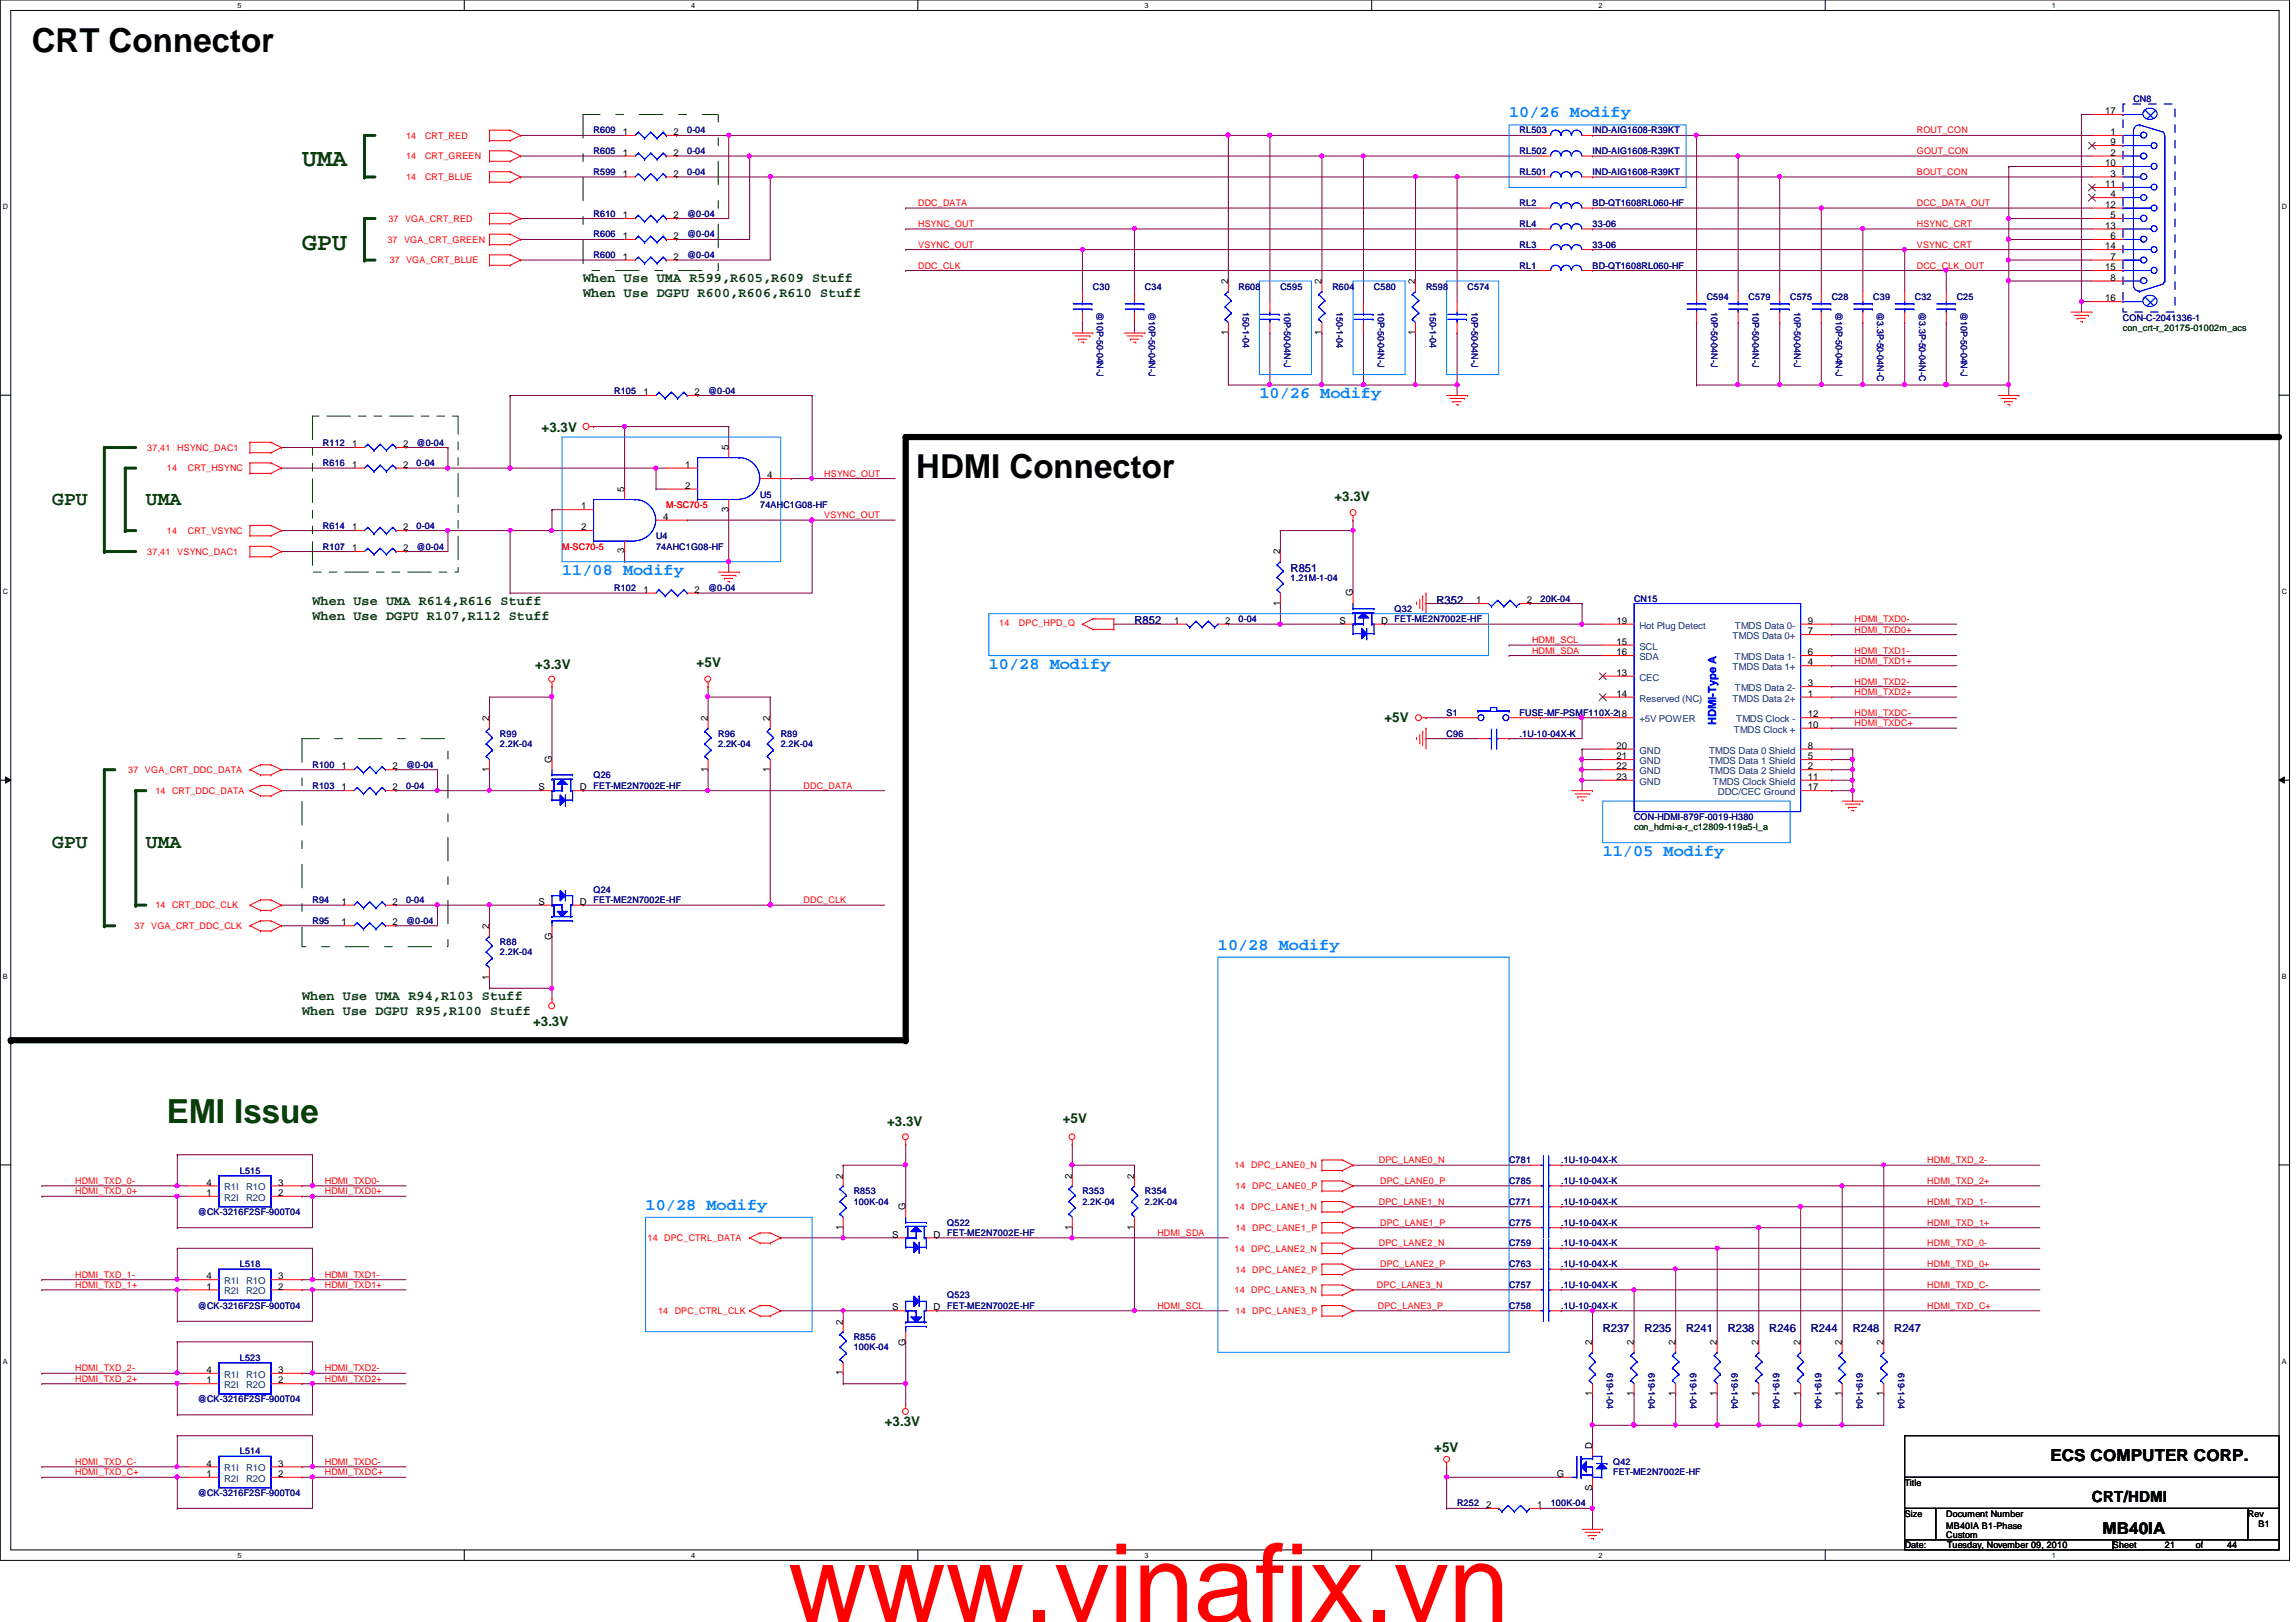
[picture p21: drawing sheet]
<svg xmlns="http://www.w3.org/2000/svg" width="297mm" height="210mm" viewBox="0 0 297 210" stroke-linecap="round" stroke-linejoin="round" font-family="sans-serif">
<defs><g id="words">
<text font-size="14.1" fill="#f00" x="102" y="209.9">www.vinafix.vn</text>
<g font-size="4.3">
<text x="4.1" y="6.7">CRT Connector</text>
<text x="118.5" y="61.9">HDMI Connector</text>
</g>
<text font-size="4.3" fill="#004000" x="21.6" y="145.3">EMI Issue</text>
<g font-size="3.2" fill="#004000">
<text x="39.1" y="21.5">UMA</text>
<text x="39.1" y="32.3">GPU</text>
</g>
<g font-size="2.5" fill="#004000">
<text x="6.8" y="65.4">GPU</text>
<text x="18.9" y="65.4">UMA</text>
<text x="6.8" y="109.8">GPU</text>
<text x="18.9" y="109.8">UMA</text>
</g>
<g font-size="2.1" fill="#0080ff">
<text x="195.2" y="15.2">10/26 Modify</text>
<text x="162.9" y="51.6">10/26 Modify</text>
<text x="72.7" y="74.4">11/08 Modify</text>
<text x="127.9" y="86.6">10/28 Modify</text>
<text x="207.3" y="110.8">11/05 Modify</text>
<text x="157.6" y="122.9">10/28 Modify</text>
<text x="83.5" y="156.5">10/28 Modify</text>
</g>
<g font-size="2.1">
<text x="265.3" y="189.1">ECS COMPUTER CORP.</text>
<text x="272" y="198.5">MB40IA</text>
</g>
<text font-size="2" x="270.6" y="194.4">CRT/HDMI</text>
<g font-size="1.7" fill="#004000">
<text x="75.4" y="36.5">When Use UMA R599,R605,R609 Stuff</text>
<text x="75.4" y="38.5">When Use DGPU R600,R606,R610 Stuff</text>
<text x="70.1" y="55.9">+3.3V</text>
<text x="172.6" y="64.8">+3.3V</text>
<text x="40.4" y="78.2">When Use UMA R614,R616 Stuff</text>
<text x="40.4" y="80.2">When Use DGPU R107,R112 Stuff</text>
<text x="69.3" y="86.6">+3.3V</text>
<text x="90.1" y="86.3">+5V</text>
<text x="179.1" y="93.4">+5V</text>
<text x="39.1" y="129.4">When Use UMA R94,R103 Stuff</text>
<text x="39.1" y="131.4">When Use DGPU R95,R100 Stuff</text>
<text x="69" y="132.8">+3.3V</text>
<text x="114.8" y="145.7">+3.3V</text>
<text x="137.5" y="145.4">+5V</text>
<text x="114.5" y="184.6">+3.3V</text>
<text x="185.5" y="187.9">+5V</text>
</g>
<g font-size="1.4" fill="#000080">
<text x="167" y="74">R851</text>
<text x="146.8" y="80.8">R852</text>
<text x="185.8" y="78.1">R352</text>
<text x="207.3" y="172.3">R237</text>
<text x="212.8" y="172.3">R235</text>
<text x="218.1" y="172.3">R241</text>
<text x="223.5" y="172.3">R238</text>
<text x="228.9" y="172.3">R246</text>
<text x="234.3" y="172.3">R244</text>
<text x="239.7" y="172.3">R248</text>
<text x="245.1" y="172.3">R247</text>
</g>
<text font-size="1.4" fill="#00f" x="222" y="93.9" transform="rotate(-90 222 93.9)">HDMI-Type A</text>
<g font-size="1.2" fill="#f00">
<text x="52.5" y="17.9">14</text>
<text x="55" y="17.9">CRT_RED</text>
<text x="248" y="17.3">ROUT_CON</text>
<text x="52.5" y="23.3">14</text>
<text x="52.5" y="20.6">14</text>
<text x="55" y="23.3">CRT_BLUE</text>
<text x="55" y="20.6">CRT_GREEN</text>
<text x="248" y="19.9">GOUT_CON</text>
<text x="248" y="22.6">BOUT_CON</text>
<text x="50.2" y="28.7">37</text>
<text x="52.4" y="28.7">VGA_CRT_RED</text>
<text x="118.8" y="26.7">DDC_DATA</text>
<text x="118.8" y="29.4">HSYNC_OUT</text>
<text x="248" y="29.4">HSYNC_CRT</text>
<text x="248" y="26.7">DCC_DATA_OUT</text>
<text x="50.1" y="31.4">37</text>
<text x="50.4" y="34.1">37 VGA_CRT_BLUE</text>
<text x="52.3" y="31.4">VGA_CRT_GREEN</text>
<text x="118.8" y="34.8">DDC_CLK</text>
<text x="118.8" y="32">VSYNC_OUT</text>
<text x="248" y="34.8">DCC_CLK_OUT</text>
<text x="248" y="32">VSYNC_CRT</text>
<text x="19" y="58.3">37,41</text>
<text x="22.9" y="58.3">HSYNC_DAC1</text>
<text x="21.6" y="61">14</text>
<text x="24.3" y="61">CRT_HSYNC</text>
<text x="86.2" y="65.7">M-SC70-5</text>
<text x="106.6" y="61.7">HSYNC_OUT</text>
<text x="19" y="71.8">37,41</text>
<text x="21.6" y="69.1">14</text>
<text x="22.9" y="71.8">VSYNC_DAC1</text>
<text x="24.3" y="69.1">CRT_VSYNC</text>
<text x="72.7" y="71.1">M-SC70-5</text>
<text x="106.6" y="67.1">VSYNC_OUT</text>
<text x="129.3" y="81.1">14</text>
<text x="131.8" y="81.1">DPC_HPD_Q</text>
<text x="198.2" y="83.2">HDMI_SCL</text>
<text x="239.9" y="81.9">HDMI_TXD0+</text>
<text x="239.9" y="80.5">HDMI_TXD0-</text>
<text x="198.2" y="84.6">HDMI_SDA</text>
<text x="239.9" y="85.9">HDMI_TXD1+</text>
<text x="239.9" y="88.6">HDMI_TXD2-</text>
<text x="239.9" y="90">HDMI_TXD2+</text>
<text x="239.9" y="84.6">HDMI_TXD1-</text>
<text x="239.9" y="92.6">HDMI_TXDC-</text>
<text x="239.9" y="94">HDMI_TXDC+</text>
<text x="16.6" y="100.1">37</text>
<text x="18.8" y="100.1">VGA_CRT_DDC_DATA</text>
<text x="20.1" y="102.7">14</text>
<text x="22.3" y="102.7">CRT_DDC_DATA</text>
<text x="104" y="102.1">DDC_DATA</text>
<text x="20.1" y="117.6">14</text>
<text x="22.3" y="117.6">CRT_DDC_CLK</text>
<text x="104" y="116.9">DDC_CLK</text>
<text x="17.4" y="120.3">37</text>
<text x="19.6" y="120.3">VGA_CRT_DDC_CLK</text>
<text x="9.7" y="153.2">HDMI_TXD_0-</text>
<text x="9.7" y="154.6">HDMI_TXD_0+</text>
<text x="42" y="154.6">HDMI_TXD0+</text>
<text x="42" y="153.2">HDMI_TXD0-</text>
<text x="159.7" y="151.2">14</text>
<text x="159.8" y="153.9">14</text>
<text x="161.9" y="151.2">DPC_LANE0_N</text>
<text x="162" y="153.9">DPC_LANE0_P</text>
<text x="178.4" y="150.5">DPC_LANE0_N</text>
<text x="178.4" y="155.9">DPC_LANE1_N</text>
<text x="178.6" y="153.2">DPC_LANE0_P</text>
<text x="249.3" y="153.2">HDMI_TXD_2+</text>
<text x="249.3" y="155.9">HDMI_TXD_1-</text>
<text x="249.3" y="150.5">HDMI_TXD_2-</text>
<text x="83.8" y="160.7">14</text>
<text x="85.9" y="160.7">DPC_CTRL_DATA</text>
<text x="149.7" y="159.9">HDMI_SDA</text>
<text x="159.7" y="156.6">14</text>
<text x="159.7" y="162">14</text>
<text x="159.8" y="159.3">14</text>
<text x="161.9" y="156.6">DPC_LANE1_N</text>
<text x="161.9" y="162">DPC_LANE2_N</text>
<text x="162" y="159.3">DPC_LANE1_P</text>
<text x="178.4" y="161.3">DPC_LANE2_N</text>
<text x="178.6" y="158.6">DPC_LANE1_P</text>
<text x="249.3" y="158.6">HDMI_TXD_1+</text>
<text x="249.3" y="161.3">HDMI_TXD_0-</text>
<text x="9.7" y="165.4">HDMI_TXD_1-</text>
<text x="9.7" y="166.7">HDMI_TXD_1+</text>
<text x="42" y="166.7">HDMI_TXD1+</text>
<text x="42" y="165.4">HDMI_TXD1-</text>
<text x="159.7" y="167.4">14</text>
<text x="159.8" y="164.7">14</text>
<text x="161.9" y="167.4">DPC_LANE3_N</text>
<text x="162" y="164.7">DPC_LANE2_P</text>
<text x="178.1" y="166.7">DPC_LANE3_N</text>
<text x="178.6" y="164">DPC_LANE2_P</text>
<text x="249.3" y="166.7">HDMI_TXD_C-</text>
<text x="249.3" y="164">HDMI_TXD_0+</text>
<text x="85.1" y="170.1">14</text>
<text x="87.3" y="170.1">DPC_CTRL_CLK</text>
<text x="149.7" y="169.4">HDMI_SCL</text>
<text x="159.8" y="170.1">14</text>
<text x="162" y="170.1">DPC_LANE3_P</text>
<text x="178.3" y="169.4">DPC_LANE3_P</text>
<text x="249.3" y="169.4">HDMI_TXD_C+</text>
<text x="9.7" y="177.5">HDMI_TXD_2-</text>
<text x="9.7" y="178.8">HDMI_TXD_2+</text>
<text x="42" y="178.8">HDMI_TXD2+</text>
<text x="42" y="177.5">HDMI_TXD2-</text>
<text x="9.7" y="189.6">HDMI_TXD_C-</text>
<text x="9.7" y="190.9">HDMI_TXD_C+</text>
<text x="42" y="190.9">HDMI_TXDC+</text>
<text x="42" y="189.6">HDMI_TXDC-</text>
</g>
<g font-size="1.2" fill="#000080">
<text x="76.8" y="17.3">R609</text>
<text x="88.9" y="17.3">0-04</text>
<text x="196.6" y="17.3">RL503</text>
<text x="206" y="17.3">IND-AIG1608-R39KT</text>
<text x="276" y="13.2">CN8</text>
<text x="76.8" y="22.6">R599</text>
<text x="76.8" y="19.9">R605</text>
<text x="88.9" y="22.6">0-04</text>
<text x="88.9" y="19.9">0-04</text>
<text x="196.6" y="22.6">RL501</text>
<text x="196.6" y="19.9">RL502</text>
<text x="206" y="22.6">IND-AIG1608-R39KT</text>
<text x="206" y="19.9">IND-AIG1608-R39KT</text>
<text x="76.8" y="28">R610</text>
<text x="88.9" y="28">@0-04</text>
<text x="196.6" y="29.4">RL4</text>
<text x="196.6" y="26.7">RL2</text>
<text x="206" y="29.4">33-06</text>
<text x="206" y="26.7">BD-QT1608RL060-HF</text>
<text x="76.8" y="30.7">R606</text>
<text x="76.8" y="33.4">R600</text>
<text x="88.9" y="30.7">@0-04</text>
<text x="88.9" y="33.4">@0-04</text>
<text x="196.6" y="34.8">RL1</text>
<text x="196.6" y="32.1">RL3</text>
<text x="206" y="34.8">BD-QT1608RL060-HF</text>
<text x="206" y="32.1">33-06</text>
<text x="141.4" y="37.5">C30</text>
<text x="141.9" y="40.4" transform="rotate(90 141.9 40.4)">@10P-50-04N-J</text>
<text x="148.1" y="37.5">C34</text>
<text x="148.6" y="40.4" transform="rotate(90 148.6 40.4)">@10P-50-04N-J</text>
<text x="160.2" y="37.5">R608</text>
<text x="160.8" y="40.4" transform="rotate(90 160.8 40.4)">150-1-04</text>
<text x="165.6" y="37.5">C595</text>
<text x="166.2" y="40.4" transform="rotate(90 166.2 40.4)">10P-50-04N-J</text>
<text x="172.4" y="37.5">R604</text>
<text x="172.9" y="40.4" transform="rotate(90 172.9 40.4)">150-1-04</text>
<text x="177.8" y="37.5">C580</text>
<text x="178.3" y="40.4" transform="rotate(90 178.3 40.4)">10P-50-04N-J</text>
<text x="184.5" y="37.5">R598</text>
<text x="185" y="40.4" transform="rotate(90 185 40.4)">150-1-04</text>
<text x="189.9" y="37.5">C574</text>
<text x="190.4" y="40.4" transform="rotate(90 190.4 40.4)">10P-50-04N-J</text>
<text x="220.8" y="38.8">C594</text>
<text x="221.4" y="40.4" transform="rotate(90 221.4 40.4)">10P-50-04N-J</text>
<text x="226.2" y="38.8">C579</text>
<text x="226.7" y="40.4" transform="rotate(90 226.7 40.4)">10P-50-04N-J</text>
<text x="231.6" y="38.8">C575</text>
<text x="232.1" y="40.4" transform="rotate(90 232.1 40.4)">10P-50-04N-J</text>
<text x="237" y="38.8">C28</text>
<text x="237.5" y="40.4" transform="rotate(90 237.5 40.4)">@10P-50-04N-J</text>
<text x="242.4" y="38.8">C39</text>
<text x="242.9" y="40.4" transform="rotate(90 242.9 40.4)">@3.3P-50-04N-C</text>
<text x="247.7" y="38.8">C32</text>
<text x="248.3" y="40.4" transform="rotate(90 248.3 40.4)">@3.3P-50-04N-C</text>
<text x="253.2" y="38.8">C25</text>
<text x="253.7" y="40.4" transform="rotate(90 253.7 40.4)">@10P-50-04N-J</text>
<text x="274.7" y="41.5">CON-C-2041336-1</text>
<text x="79.5" y="50.9">R105</text>
<text x="91.6" y="50.9">@0-04</text>
<text x="41.8" y="57.7">R112</text>
<text x="53.9" y="57.7">@0-04</text>
<text x="41.8" y="60.3">R616</text>
<text x="53.9" y="60.3">0-04</text>
<text x="98.3" y="64.4">U5</text>
<text x="98.3" y="65.7">74AHC1G08-HF</text>
<text x="41.8" y="71.1">R107</text>
<text x="41.8" y="68.4">R614</text>
<text x="53.9" y="71.1">@0-04</text>
<text x="53.9" y="68.4">0-04</text>
<text x="84.9" y="69.8">U4</text>
<text x="84.9" y="71.1">74AHC1G08-HF</text>
<text x="79.5" y="76.5">R102</text>
<text x="91.6" y="76.5">@0-04</text>
<text x="167" y="75.1">1.21M-1-04</text>
<text x="199.3" y="77.9">20K-04</text>
<text x="211.4" y="77.9">CN15</text>
<text x="160.2" y="80.5">0-04</text>
<text x="180.4" y="79.2">Q32</text>
<text x="180.4" y="80.5">FET-ME2N7002E-HF</text>
<text x="64.7" y="95.3">R99</text>
<text x="92.9" y="95.3">R96</text>
<text x="101" y="95.3">R89</text>
<text x="187.2" y="95.3">C96</text>
<text x="187.2" y="92.7">S1</text>
<text x="196.6" y="95.3">.1U-10-04X-K</text>
<text x="196.6" y="92.7">FUSE-MF-PSMF110X-218</text>
<text x="40.4" y="99.4">R100</text>
<text x="52.5" y="99.4">@0-04</text>
<text x="64.7" y="96.7">2.2K-04</text>
<text x="76.8" y="100.7">Q26</text>
<text x="92.9" y="96.7">2.2K-04</text>
<text x="101" y="96.7">2.2K-04</text>
<text x="40.4" y="102.1">R103</text>
<text x="52.5" y="102.1">0-04</text>
<text x="76.8" y="102.1">FET-ME2N7002E-HF</text>
<text x="211.4" y="106.1">CON-HDMI-879F-0019-H380</text>
<text x="40.4" y="119.6">R95</text>
<text x="40.4" y="116.9">R94</text>
<text x="52.5" y="119.6">@0-04</text>
<text x="52.5" y="116.9">0-04</text>
<text x="76.8" y="115.5">Q24</text>
<text x="76.8" y="116.9">FET-ME2N7002E-HF</text>
<text x="64.7" y="122.3">R88</text>
<text x="64.7" y="123.6">2.2K-04</text>
<text x="31" y="151.9">L515</text>
<text x="110.4" y="154.6">R853</text>
<text x="110.4" y="155.9">100K-04</text>
<text x="140" y="154.6">R353</text>
<text x="140" y="155.9">2.2K-04</text>
<text x="148.1" y="154.6">R354</text>
<text x="148.1" y="155.9">2.2K-04</text>
<text x="195.2" y="153.2">C785</text>
<text x="195.2" y="150.5">C781</text>
<text x="195.2" y="155.9">C771</text>
<text x="202" y="153.2">.1U-10-04X-K</text>
<text x="202" y="150.5">.1U-10-04X-K</text>
<text x="202" y="155.9">.1U-10-04X-K</text>
<text x="25.6" y="157.3">@CK-3216F2SF-900T04</text>
<text x="122.6" y="158.6">Q522</text>
<text x="122.6" y="160">FET-ME2N7002E-HF</text>
<text x="195.2" y="161.3">C759</text>
<text x="195.2" y="158.6">C775</text>
<text x="202" y="161.3">.1U-10-04X-K</text>
<text x="202" y="158.6">.1U-10-04X-K</text>
<text x="31" y="164">L518</text>
<text x="195.2" y="164">C763</text>
<text x="195.2" y="166.7">C757</text>
<text x="202" y="164">.1U-10-04X-K</text>
<text x="202" y="166.7">.1U-10-04X-K</text>
<text x="25.6" y="169.4">@CK-3216F2SF-900T04</text>
<text x="110.4" y="173.4">R856</text>
<text x="122.6" y="168">Q523</text>
<text x="122.6" y="169.4">FET-ME2N7002E-HF</text>
<text x="195.2" y="169.4">C758</text>
<text x="202" y="169.4">.1U-10-04X-K</text>
<text x="31" y="176.1">L523</text>
<text x="110.4" y="174.8">100K-04</text>
<text x="207.9" y="177.7" transform="rotate(90 207.9 177.7)">619-1-04</text>
<text x="213.3" y="177.7" transform="rotate(90 213.3 177.7)">619-1-04</text>
<text x="218.6" y="177.7" transform="rotate(90 218.6 177.7)">619-1-04</text>
<text x="224" y="177.7" transform="rotate(90 224 177.7)">619-1-04</text>
<text x="229.4" y="177.7" transform="rotate(90 229.4 177.7)">619-1-04</text>
<text x="234.8" y="177.7" transform="rotate(90 234.8 177.7)">619-1-04</text>
<text x="240.2" y="177.7" transform="rotate(90 240.2 177.7)">619-1-04</text>
<text x="245.6" y="177.7" transform="rotate(90 245.6 177.7)">619-1-04</text>
<text x="25.6" y="181.5">@CK-3216F2SF-900T04</text>
<text x="31" y="188.2">L514</text>
<text x="208.7" y="189.6">Q42</text>
<text x="208.7" y="190.9">FET-ME2N7002E-HF</text>
<text x="25.6" y="193.6">@CK-3216F2SF-900T04</text>
<text x="188.5" y="194.9">R252</text>
<text x="200.6" y="194.9">100K-04</text>
</g>
<g font-size="1.2">
<text x="80.6" y="17.5">1</text>
<text x="87.1" y="17.5">2</text>
<text x="272.4" y="14.8">17</text>
<text x="273" y="17.5">1</text>
<text x="80.6" y="22.9">1</text>
<text x="80.6" y="20.2">1</text>
<text x="87.1" y="22.9">2</text>
<text x="87.1" y="20.2">2</text>
<text x="272.4" y="21.5">10</text>
<text x="273" y="22.9">3</text>
<text x="273" y="20.2">2</text>
<text x="273" y="18.8">9</text>
<text x="80.6" y="28.2">1</text>
<text x="87.1" y="28.2">2</text>
<text x="272.4" y="29.6">13</text>
<text x="272.4" y="26.9">12</text>
<text x="272.4" y="24.2">11</text>
<text x="273" y="28.2">5</text>
<text x="273" y="25.5">4</text>
<text x="80.6" y="30.9">1</text>
<text x="80.6" y="33.6">1</text>
<text x="87.1" y="30.9">2</text>
<text x="87.1" y="33.6">2</text>
<text x="272.4" y="35">15</text>
<text x="272.4" y="32.3">14</text>
<text x="273" y="33.6">7</text>
<text x="273" y="30.9">6</text>
<text x="158.9" y="36.8" transform="rotate(-90 158.9 36.8)">2</text>
<text x="171" y="36.8" transform="rotate(-90 171 36.8)">2</text>
<text x="183.1" y="36.8" transform="rotate(-90 183.1 36.8)">2</text>
<text x="272.4" y="39">16</text>
<text x="273" y="36.3">8</text>
<text x="158.9" y="43.3" transform="rotate(-90 158.9 43.3)">1</text>
<text x="171" y="43.3" transform="rotate(-90 171 43.3)">1</text>
<text x="183.1" y="43.3" transform="rotate(-90 183.1 43.3)">1</text>
<text x="83.3" y="51.1">1</text>
<text x="89.8" y="51.1">2</text>
<text x="45.5" y="57.9">1</text>
<text x="52.2" y="57.9">2</text>
<text x="94.2" y="58.3" transform="rotate(-90 94.2 58.3)">5</text>
<text x="45.5" y="60.5">1</text>
<text x="52.2" y="60.5">2</text>
<text x="75.2" y="65.9">1</text>
<text x="80.8" y="63.7" transform="rotate(-90 80.8 63.7)">5</text>
<text x="88.6" y="63.2">2</text>
<text x="88.6" y="60.5">1</text>
<text x="99.3" y="61.9">4</text>
<text x="45.5" y="71.3">1</text>
<text x="45.5" y="68.6">1</text>
<text x="52.2" y="71.3">2</text>
<text x="52.2" y="68.6">2</text>
<text x="75.2" y="68.6">2</text>
<text x="80.8" y="71.6" transform="rotate(-90 80.8 71.6)">3</text>
<text x="85.8" y="67.3">4</text>
<text x="94.2" y="66.3" transform="rotate(-90 94.2 66.3)">3</text>
<text x="165.6" y="71.8" transform="rotate(-90 165.6 71.8)">2</text>
<text x="83.3" y="76.7">1</text>
<text x="89.8" y="76.7">2</text>
<text x="175" y="77.2" transform="rotate(-90 175 77.2)">G</text>
<text x="151.9" y="80.7">1</text>
<text x="158.5" y="80.7">2</text>
<text x="165.6" y="78.4" transform="rotate(-90 165.6 78.4)">1</text>
<text x="173.3" y="80.7">S</text>
<text x="178.7" y="80.7">D</text>
<text x="191" y="78.1">1</text>
<text x="197.5" y="78.1">2</text>
<text x="209.1" y="80.7">19</text>
<text x="209.1" y="83.4">15</text>
<text x="233.9" y="80.7">9</text>
<text x="233.9" y="82.1">7</text>
<text x="209.1" y="87.5">13</text>
<text x="209.1" y="84.8">16</text>
<text x="233.9" y="84.8">6</text>
<text x="233.9" y="86.1">4</text>
<text x="233.9" y="88.8">3</text>
<text x="63.3" y="93.3" transform="rotate(-90 63.3 93.3)">2</text>
<text x="91.6" y="93.3" transform="rotate(-90 91.6 93.3)">2</text>
<text x="99.6" y="93.3" transform="rotate(-90 99.6 93.3)">2</text>
<text x="209.1" y="90.2">14</text>
<text x="233.9" y="90.2">1</text>
<text x="233.9" y="92.8">12</text>
<text x="233.9" y="94.2">10</text>
<text x="44.2" y="99.6">1</text>
<text x="50.8" y="99.6">2</text>
<text x="63.3" y="99.9" transform="rotate(-90 63.3 99.9)">1</text>
<text x="71.4" y="98.7" transform="rotate(-90 71.4 98.7)">G</text>
<text x="91.6" y="99.9" transform="rotate(-90 91.6 99.9)">1</text>
<text x="99.6" y="99.9" transform="rotate(-90 99.6 99.9)">1</text>
<text x="209.1" y="96.9">20</text>
<text x="209.1" y="98.3">21</text>
<text x="209.1" y="99.6">22</text>
<text x="209.1" y="100.9">23</text>
<text x="233.9" y="98.3">5</text>
<text x="233.9" y="96.9">8</text>
<text x="233.9" y="100.9">11</text>
<text x="233.9" y="99.6">2</text>
<text x="44.2" y="102.3">1</text>
<text x="50.8" y="102.3">2</text>
<text x="69.7" y="102.3">S</text>
<text x="75" y="102.3">D</text>
<text x="233.9" y="102.3">17</text>
<text x="44.2" y="119.8">1</text>
<text x="44.2" y="117.1">1</text>
<text x="50.8" y="119.8">2</text>
<text x="50.8" y="117.1">2</text>
<text x="69.7" y="117.1">S</text>
<text x="75" y="117.1">D</text>
<text x="63.3" y="120.2" transform="rotate(-90 63.3 120.2)">2</text>
<text x="71.4" y="121.7" transform="rotate(-90 71.4 121.7)">G</text>
<text x="63.3" y="126.8" transform="rotate(-90 63.3 126.8)">1</text>
<text x="26.7" y="154.8">1</text>
<text x="26.7" y="153.4">4</text>
<text x="36" y="154.8">2</text>
<text x="36" y="153.4">3</text>
<text x="109" y="152.5" transform="rotate(-90 109 152.5)">2</text>
<text x="138.7" y="152.5" transform="rotate(-90 138.7 152.5)">2</text>
<text x="146.7" y="152.5" transform="rotate(-90 146.7 152.5)">2</text>
<text x="109" y="159.1" transform="rotate(-90 109 159.1)">1</text>
<text x="115.4" y="160.1">S</text>
<text x="117.1" y="156.6" transform="rotate(-90 117.1 156.6)">G</text>
<text x="120.8" y="160.1">D</text>
<text x="138.7" y="159.1" transform="rotate(-90 138.7 159.1)">1</text>
<text x="146.7" y="159.1" transform="rotate(-90 146.7 159.1)">1</text>
<text x="26.7" y="166.9">1</text>
<text x="26.7" y="165.6">4</text>
<text x="36" y="166.9">2</text>
<text x="36" y="165.6">3</text>
<text x="109" y="171.4" transform="rotate(-90 109 171.4)">2</text>
<text x="115.4" y="169.6">S</text>
<text x="120.8" y="169.6">D</text>
<text x="26.7" y="179">1</text>
<text x="26.7" y="177.7">4</text>
<text x="36" y="179">2</text>
<text x="36" y="177.7">3</text>
<text x="109" y="178" transform="rotate(-90 109 178)">1</text>
<text x="117.1" y="174.2" transform="rotate(-90 117.1 174.2)">G</text>
<text x="206" y="174.1" transform="rotate(-90 206 174.1)">2</text>
<text x="211.4" y="174.1" transform="rotate(-90 211.4 174.1)">2</text>
<text x="216.7" y="174.1" transform="rotate(-90 216.7 174.1)">2</text>
<text x="222.1" y="174.1" transform="rotate(-90 222.1 174.1)">2</text>
<text x="227.5" y="174.1" transform="rotate(-90 227.5 174.1)">2</text>
<text x="232.9" y="174.1" transform="rotate(-90 232.9 174.1)">2</text>
<text x="238.3" y="174.1" transform="rotate(-90 238.3 174.1)">2</text>
<text x="243.7" y="174.1" transform="rotate(-90 243.7 174.1)">2</text>
<text x="206" y="180.7" transform="rotate(-90 206 180.7)">1</text>
<text x="211.4" y="180.7" transform="rotate(-90 211.4 180.7)">1</text>
<text x="216.7" y="180.7" transform="rotate(-90 216.7 180.7)">1</text>
<text x="222.1" y="180.7" transform="rotate(-90 222.1 180.7)">1</text>
<text x="227.5" y="180.7" transform="rotate(-90 227.5 180.7)">1</text>
<text x="232.9" y="180.7" transform="rotate(-90 232.9 180.7)">1</text>
<text x="238.3" y="180.7" transform="rotate(-90 238.3 180.7)">1</text>
<text x="243.7" y="180.7" transform="rotate(-90 243.7 180.7)">1</text>
<text x="26.7" y="191.1">1</text>
<text x="26.7" y="189.8">4</text>
<text x="36" y="191.1">2</text>
<text x="36" y="189.8">3</text>
<text x="201.4" y="191.1">G</text>
<text x="206" y="187.5" transform="rotate(-90 206 187.5)">D</text>
<text x="192.3" y="195.2">2</text>
<text x="198.9" y="195.2">1</text>
<text x="206" y="193" transform="rotate(-90 206 193)">S</text>
<text x="246.4" y="192.3">Title</text>
<text x="246.4" y="196.3">Size</text>
<text x="251.8" y="197.9">MB40IA B1-Phase</text>
<text x="251.8" y="196.3">Document Number</text>
<text x="290.8" y="196.3">Rev</text>
<text x="292.2" y="197.7">B1</text>
<text x="246.4" y="200.4">Date:</text>
<text x="251.8" y="199">Custom</text>
<text x="251.9" y="200.4">Tuesday, November 09, 2010</text>
<text x="273.3" y="200.4">Sheet</text>
<text x="280.1" y="200.4">21</text>
<text x="284.1" y="200.4">of</text>
<text x="288.1" y="200.4">44</text>
</g>
<g font-size="1.2" fill="#004000">
<text x="274.7" y="42.8">con_crt-r_20175-01002m_acs</text>
<text x="211.4" y="107.4">con_hdmi-a-r_c12809-119a5-l_a</text>
</g>
<g font-size="1.2" fill="#004080">
<text x="212.1" y="81.4">Hot Plug Detect</text>
<text x="224.2" y="82.7">TMDS Data 0+</text>
<text x="224.4" y="81.4">TMDS Data 0-</text>
<text x="212.1" y="88.1">CEC</text>
<text x="212.1" y="84.1">SCL</text>
<text x="212.1" y="85.4">SDA</text>
<text x="224.2" y="86.7">TMDS Data 1+</text>
<text x="224.4" y="85.4">TMDS Data 1-</text>
<text x="224.4" y="89.5">TMDS Data 2-</text>
<text x="212.1" y="90.8">Reserved (NC)</text>
<text x="212.1" y="93.5">+5V POWER</text>
<text x="224.2" y="90.8">TMDS Data 2+</text>
<text x="224.3" y="94.8">TMDS Clock +</text>
<text x="224.6" y="93.5">TMDS Clock -</text>
<text x="212.1" y="97.5">GND</text>
<text x="212.1" y="98.9">GND</text>
<text x="212.1" y="100.2">GND</text>
<text x="212.1" y="101.6">GND</text>
<text x="221.1" y="98.9">TMDS Data 1 Shield</text>
<text x="221.1" y="97.5">TMDS Data 0 Shield</text>
<text x="221.1" y="100.2">TMDS Data 2 Shield</text>
<text x="221.6" y="101.6">TMDS Clock Shield</text>
<text x="222.2" y="102.9">DDC/CEC Ground</text>
<text x="29" y="155.4">R2I</text>
<text x="29" y="154.1">R1I</text>
<text x="31.8" y="155.4">R2O</text>
<text x="31.8" y="154.1">R1O</text>
<text x="29" y="167.5">R2I</text>
<text x="29" y="166.2">R1I</text>
<text x="31.8" y="167.5">R2O</text>
<text x="31.8" y="166.2">R1O</text>
<text x="29" y="179.7">R2I</text>
<text x="29" y="178.3">R1I</text>
<text x="31.8" y="179.7">R2O</text>
<text x="31.8" y="178.3">R1O</text>
<text x="29" y="191.8">R2I</text>
<text x="29" y="190.4">R1I</text>
<text x="31.8" y="191.8">R2O</text>
<text x="31.8" y="190.4">R1O</text>
</g>
<g font-size=".9">
<text x="30.7" y="1">5</text>
<text x="89.4" y="1">4</text>
<text x="148.1" y="1">3</text>
<text x="206.8" y="1">2</text>
<text x="265.5" y="1">1</text>
<text x=".4" y="27.1">D</text>
<text x="295.2" y="27.1">D</text>
<text x=".4" y="76.9">C</text>
<text x="295.2" y="76.9">C</text>
<text x=".4" y="126.7">B</text>
<text x="295.2" y="126.7">B</text>
<text x=".4" y="176.5">A</text>
<text x="295.2" y="176.5">A</text>
<text x="30.7" y="201.6">5</text>
<text x="89.4" y="201.6">4</text>
<text x="148.1" y="201.6">3</text>
<text x="206.8" y="201.6">2</text>
<text x="265.5" y="201.6">1</text>
</g>
</g></defs>
<path d="M0 0h296.2v201.9h-296.2zM1.4 1.4h293.4v199.2h-293.4z" fill="none" stroke="#000" stroke-width=".13"/>
<g fill="#fff">
<path d="M30.7 .2h.5v1h-.5z"/>
<path d="M30.7 200.7h.5v1.1h-.5z"/>
</g>
<path d="M60.1 0v1.4M60.1 200.6v1.3" fill="none" stroke="#000" stroke-width=".13"/>
<g fill="#fff">
<path d="M89.4 .2h.5v1h-.5z"/>
<path d="M89.4 200.7h.5v1.1h-.5z"/>
</g>
<path d="M118.7 0v1.4M118.7 200.6v1.3" fill="none" stroke="#000" stroke-width=".13"/>
<g fill="#fff">
<path d="M148.1 .2h.5v1h-.5z"/>
<path d="M148.1 200.7h.5v1.1h-.5z"/>
</g>
<path d="M177.5 0v1.4M177.5 200.6v1.3" fill="none" stroke="#000" stroke-width=".13"/>
<g fill="#fff">
<path d="M206.8 .2h.5v1h-.5z"/>
<path d="M206.8 200.7h.5v1.1h-.5z"/>
</g>
<path d="M236.1 0v1.4M236.1 200.6v1.3" fill="none" stroke="#000" stroke-width=".13"/>
<g fill="#fff">
<path d="M265.5 .2h.5v1h-.5z"/>
<path d="M265.5 200.7h.5v1.1h-.5z"/>
<path d="M.4 26.2h.7v1.1h-.7z"/>
<path d="M295.2 26.2h.7v1.1h-.7z"/>
<path d="M.4 76h.7v1.1h-.7z"/>
<path d="M295.2 76h.7v1.1h-.7z"/>
</g>
<path d="M0 51.1h1.4M294.8 51.1h1.4" fill="none" stroke="#000" stroke-width=".13"/>
<g fill="#fff">
<path d="M.4 125.9h.6v1h-.6z"/>
<path d="M295.2 125.9h.6v1h-.6z"/>
</g>
<path d="M0 101h1.4M.7 100.5l.7 .5-.7 .3zM294.8 101l.7-.5v.8zM294.8 101h1.4" fill="none" stroke="#000" stroke-width=".13"/>
<path d="M.7 100.5l.7 .5-.7 .3zM294.8 101l.7-.5v.8z" fill="#000"/>
<g fill="#fff">
<path d="M.4 175.6h.6v1.1h-.6z"/>
<path d="M295.2 175.6h.6v1.1h-.6z"/>
</g>
<path d="M0 150.7h1.4M294.8 150.7h1.4" fill="none" stroke="#000" stroke-width=".13"/>
<path d="M158.9 17.5h.1M158.9 17.5h5.4M117.2 35h.1M117.2 35h82.1M171 43.1h.1M171 43.1v6.7" fill="none" stroke="#800040" stroke-width=".13"/>
<circle cx="158.9" cy="17.5" r=".26" fill="#f0f"/>
<circle cx="158.9" cy="17.5" r=".26" fill="none" stroke="#f0f" stroke-width=".13"/>
<path d="M117.2 26.9h.1M117.2 26.9h82.1M171 20.2h.1M171 20.2h5.4M183.1 22.9h.1M183.1 22.9h5.4M76.8 55.2h.1M76.8 55.2h4M94.3 66h.1M94.3 66v6.7" fill="none" stroke="#800040" stroke-width=".13"/>
<path d="M182.9 22.7l.2-.1 .2 .1v.3l-.2 .1-.2-.1z" fill-rule="evenodd" fill="#f0f"/>
<path d="M182.9 22.7l.2-.1 .2 .1v.3l-.2 .1-.2-.1z" fill="none" stroke="#f0f" stroke-width=".13"/>
<g fill="none" stroke="#800040" stroke-width=".13">
<path d="M164.3 17.5h.1M164.3 17.5v21.5M164.3 17.5h35M140 32.3h.1M140 32.3v5.4M146.8 29.6h.1M146.8 29.6v8.1M176.4 20.2h.1M176.4 20.2v18.8M140 41.7h.1M140 41.7v1.4M146.8 41.7h.1"/>
<path d="M146.8 41.7v1.4M164.3 43.1h.1M164.3 43.1v6.7M176.4 43.1h.1M176.4 43.1v6.7M183.1 43.1h.1M183.1 43.1v6.7"/>
</g>
<circle cx="164.2" cy="17.5" r=".26" fill="#f0f"/>
<circle cx="164.2" cy="17.5" r=".26" fill="none" stroke="#f0f" stroke-width=".13"/>
<path d="M188.5 22.9h.1M188.5 22.9h10.8" fill="none" stroke="#800040" stroke-width=".13"/>
<circle cx="188.5" cy="22.9" r=".26" fill="#f0f"/>
<circle cx="188.5" cy="22.9" r=".26" fill="none" stroke="#f0f" stroke-width=".13"/>
<path d="M171 20.2h.1M171 20.2v16.2" fill="none" stroke="#800040" stroke-width=".13"/>
<circle cx="171" cy="20.2" r=".26" fill="#f0f"/>
<circle cx="171" cy="20.2" r=".26" fill="none" stroke="#f0f" stroke-width=".13"/>
<path d="M140 32.3h.1M140 32.3h59.3M188.5 49.8h.1M188.5 49.8v1.4" fill="none" stroke="#800040" stroke-width=".13"/>
<circle cx="140" cy="32.3" r=".26" fill="#f0f"/>
<circle cx="140" cy="32.3" r=".26" fill="none" stroke="#f0f" stroke-width=".13"/>
<path d="M158.9 17.5h.1M158.9 17.5v18.9M146.8 29.6h.1M146.8 29.6h52.5M188.5 22.9h.1M188.5 22.9v16.1M158.9 43.1h.1M158.9 43.1v6.7" fill="none" stroke="#800040" stroke-width=".13"/>
<circle cx="146.8" cy="29.6" r=".26" fill="#f0f"/>
<circle cx="146.8" cy="29.6" r=".26" fill="none" stroke="#f0f" stroke-width=".13"/>
<path d="M176.4 20.2h.1M176.4 20.2h22.9" fill="none" stroke="#800040" stroke-width=".13"/>
<path d="M176.2 20l.2-.1 .2 .2-.1 .3h-.1h-.2z" fill-rule="evenodd" fill="#f0f"/>
<path d="M176.2 20l.2-.1 .2 .2-.1 .3h-.1h-.2z" fill="none" stroke="#f0f" stroke-width=".13"/>
<path d="M183.1 22.9h.1M183.1 22.9v13.5M188.5 43.1h.1M188.5 43.1v6.7M105.1 67.3h.1M105.1 67.3h10.7" fill="none" stroke="#800040" stroke-width=".13"/>
<circle cx="105" cy="67.3" r=".26" fill="#f0f"/>
<circle cx="105" cy="67.3" r=".26" fill="none" stroke="#f0f" stroke-width=".13"/>
<path d="M71.4 66h.1M71.4 68.7h.1M71.4 66h1.3M71.4 68.7h1.3M84.9 63.3h.1M84.9 60.6h.1M84.9 63.3h1.3M84.9 60.6h1.3M94.3 72.7h.1M94.3 72.7v1.3M105.1 61.9h.1M105.1 61.9h10.7" fill="none" stroke="#800040" stroke-width=".13"/>
<circle cx="94.3" cy="72.7" r=".26" fill="#f0f"/>
<circle cx="94.3" cy="72.7" r=".26" fill="none" stroke="#f0f" stroke-width=".13"/>
<path d="M80.8 55.2h.1M80.8 55.2h13.5M94.3 55.2h.1M94.3 55.2v2.7M84.9 60.6h.1M84.9 60.6v2.7" fill="none" stroke="#800040" stroke-width=".13"/>
<circle cx="80.8" cy="55.2" r=".25" fill="#f0f"/>
<circle cx="80.8" cy="55.2" r=".25" fill="none" stroke="#f0f" stroke-width=".13"/>
<path d="M80.8 55.2h.1M80.8 55.2v8.1M66 68.7h.1M71.4 66h.1M71.4 66v2.7h-5.4M80.8 72.7h.1M80.8 71.4h.1M80.8 71.4v1.3M80.8 72.7h13.5" fill="none" stroke="#800040" stroke-width=".13"/>
<circle cx="71.4" cy="68.6" r=".25" fill="#f0f"/>
<circle cx="71.4" cy="68.6" r=".25" fill="none" stroke="#f0f" stroke-width=".13"/>
<path d="M66 60.6h.1M66 60.6h18.9" fill="none" stroke="#800040" stroke-width=".13"/>
<circle cx="84.8" cy="60.6" r=".26" fill="#f0f"/>
<circle cx="84.8" cy="60.6" r=".26" fill="none" stroke="#f0f" stroke-width=".13"/>
<circle cx="66" cy="60.6" r=".26" fill="#f0f"/>
<circle cx="66" cy="60.6" r=".26" fill="none" stroke="#f0f" stroke-width=".13"/>
<path d="M206 32.3h.1M206 32.3h40.4M259.9 31h.1M259.9 33.7h.1M259.9 31v5.4" fill="none" stroke="#800040" stroke-width=".13"/>
<circle cx="259.8" cy="33.7" r=".26" fill="#f0f"/>
<circle cx="259.8" cy="33.7" r=".26" fill="none" stroke="#f0f" stroke-width=".13"/>
<g fill="none" stroke="#800040" stroke-width=".13">
<path d="M206 17.5h.1M206 17.5h13.5M206 20.2h.1M206 26.9h.1M206 22.9h.1M206 29.6h.1M206 35h.1M206 20.2h18.9M206 26.9h29.6M206 22.9h24.2M206 29.6h35M206 35h45.8"/>
<path d="M259.9 36.4h.1M259.9 36.4h10.7M219.5 49.8h.1M219.5 49.8h5.4"/>
</g>
<circle cx="259.8" cy="36.3" r=".26" fill="#f0f"/>
<circle cx="259.8" cy="36.3" r=".26" fill="none" stroke="#f0f" stroke-width=".13"/>
<path d="M246.4 32.3h.1M246.4 32.3h24.2M259.9 33.7h.1M259.9 33.7h10.7" fill="none" stroke="#800040" stroke-width=".13"/>
<circle cx="246.4" cy="32.3" r=".26" fill="#f0f"/>
<circle cx="246.4" cy="32.3" r=".26" fill="none" stroke="#f0f" stroke-width=".13"/>
<path d="M224.9 20.2h.1M224.9 20.2h45.7M235.6 26.9h.1M235.6 26.9v10.8" fill="none" stroke="#800040" stroke-width=".13"/>
<circle cx="224.8" cy="20.2" r=".26" fill="#f0f"/>
<circle cx="224.8" cy="20.2" r=".26" fill="none" stroke="#f0f" stroke-width=".13"/>
<path d="M230.2 22.9h.1M230.2 22.9h40.4" fill="none" stroke="#800040" stroke-width=".13"/>
<path d="M230.1 22.7l.1-.1 .2 .1v.3l-.2 .1-.1-.1z" fill-rule="evenodd" fill="#f0f"/>
<path d="M230.1 22.7l.1-.1 .2 .1v.3l-.2 .1-.1-.1z" fill="none" stroke="#f0f" stroke-width=".13"/>
<path d="M251.8 35h.1M251.8 35h18.8" fill="none" stroke="#800040" stroke-width=".13"/>
<circle cx="251.8" cy="35" r=".25" fill="#f0f"/>
<circle cx="251.8" cy="35" r=".25" fill="none" stroke="#f0f" stroke-width=".13"/>
<g fill="none" stroke="#800040" stroke-width=".13">
<path d="M219.5 17.5h.1M219.5 17.5v20.2M230.2 22.9h.1M230.2 22.9v14.8M241 29.6h.1M241 29.6h29.6M251.8 35h.1M251.8 35v2.7M219.5 41.7h.1M219.5 41.7v8.1M235.6 41.7h.1M235.6 41.7v8.1"/>
<path d="M246.4 41.7h.1M246.4 41.7v8.1M259.9 49.8h.1M259.9 49.8v1.4"/>
</g>
<circle cx="241" cy="29.6" r=".26" fill="#f0f"/>
<circle cx="241" cy="29.6" r=".26" fill="none" stroke="#f0f" stroke-width=".13"/>
<path d="M219.5 17.5h.1M219.5 17.5h51.1" fill="none" stroke="#800040" stroke-width=".13"/>
<circle cx="219.5" cy="17.5" r=".26" fill="#f0f"/>
<circle cx="219.5" cy="17.5" r=".26" fill="none" stroke="#f0f" stroke-width=".13"/>
<path d="M259.9 31h.1M259.9 31h10.7" fill="none" stroke="#800040" stroke-width=".13"/>
<circle cx="259.8" cy="30.9" r=".26" fill="#f0f"/>
<circle cx="259.8" cy="30.9" r=".26" fill="none" stroke="#f0f" stroke-width=".13"/>
<path d="M235.6 26.9h.1M235.6 26.9h35M230.2 41.7h.1M230.2 41.7v8.1" fill="none" stroke="#800040" stroke-width=".13"/>
<circle cx="235.6" cy="26.9" r=".26" fill="#f0f"/>
<circle cx="235.6" cy="26.9" r=".26" fill="none" stroke="#f0f" stroke-width=".13"/>
<path d="M224.9 20.2h.1M224.9 20.2v17.5M241 29.6h.1M241 29.6v8.1M246.4 32.3h.1M246.4 32.3v5.4M224.9 49.8h.1M224.9 49.8h5.3" fill="none" stroke="#800040" stroke-width=".13"/>
<circle cx="224.8" cy="49.8" r=".26" fill="#f0f"/>
<circle cx="224.8" cy="49.8" r=".26" fill="none" stroke="#f0f" stroke-width=".13"/>
<path d="M230.2 49.8h.1M230.2 49.8h5.4" fill="none" stroke="#800040" stroke-width=".13"/>
<path d="M230.1 49.6l.1-.1 .2 .1v.4h-.2h-.1z" fill-rule="evenodd" fill="#f0f"/>
<path d="M230.1 49.6l.1-.1 .2 .1v.4h-.2h-.1z" fill="none" stroke="#f0f" stroke-width=".13"/>
<path d="M241 41.7h.1M241 41.7v8.1" fill="none" stroke="#800040" stroke-width=".13"/>
<circle cx="241" cy="49.8" r=".26" fill="#f0f"/>
<circle cx="241" cy="49.8" r=".26" fill="none" stroke="#f0f" stroke-width=".13"/>
<path d="M224.9 41.7h.1M224.9 41.7v8.1M251.8 41.7h.1M251.8 41.7v8.1" fill="none" stroke="#800040" stroke-width=".13"/>
<circle cx="251.8" cy="49.8" r=".26" fill="#f0f"/>
<circle cx="251.8" cy="49.8" r=".26" fill="none" stroke="#f0f" stroke-width=".13"/>
<path d="M259.9 36.4h.1M259.9 36.4v13.4" fill="none" stroke="#800040" stroke-width=".13"/>
<circle cx="259.8" cy="36.3" r=".26" fill="#f0f"/>
<circle cx="259.8" cy="36.3" r=".26" fill="none" stroke="#f0f" stroke-width=".13"/>
<path d="M259.9 21.5h.1M259.9 21.5h10.7M246.4 49.8h.1M246.4 49.8h5.4" fill="none" stroke="#800040" stroke-width=".13"/>
<circle cx="251.8" cy="49.8" r=".26" fill="#f0f"/>
<circle cx="251.8" cy="49.8" r=".26" fill="none" stroke="#f0f" stroke-width=".13"/>
<circle cx="246.4" cy="49.8" r=".26" fill="#f0f"/>
<circle cx="246.4" cy="49.8" r=".26" fill="none" stroke="#f0f" stroke-width=".13"/>
<path d="M251.8 49.8h.1M251.8 49.8h8.1" fill="none" stroke="#800040" stroke-width=".13"/>
<circle cx="259.8" cy="49.8" r=".26" fill="#f0f"/>
<circle cx="259.8" cy="49.8" r=".26" fill="none" stroke="#f0f" stroke-width=".13"/>
<circle cx="251.8" cy="49.8" r=".26" fill="#f0f"/>
<circle cx="251.8" cy="49.8" r=".26" fill="none" stroke="#f0f" stroke-width=".13"/>
<path d="M259.9 28.3h.1M259.9 21.5h.1M259.9 28.3h10.7M259.9 21.5v9.5" fill="none" stroke="#800040" stroke-width=".13"/>
<circle cx="259.8" cy="28.2" r=".25" fill="#f0f"/>
<circle cx="259.8" cy="28.2" r=".25" fill="none" stroke="#f0f" stroke-width=".13"/>
<path d="M269.3 39h.1M269.3 39v1.4M66 51.2h.1M66 51.2h17.5M66 51.2v9.4M90.3 51.2h.1M90.3 51.2h14.8M105.1 51.2h.1M105.1 51.2v10.7" fill="none" stroke="#800040" stroke-width=".13"/>
<circle cx="105" cy="61.9" r=".25" fill="#f0f"/>
<circle cx="105" cy="61.9" r=".25" fill="none" stroke="#f0f" stroke-width=".13"/>
<path d="M66 76.8h.1M66 68.7h.1M66 76.8h17.5M66 68.7v8.1" fill="none" stroke="#800040" stroke-width=".13"/>
<circle cx="66" cy="68.6" r=".25" fill="#f0f"/>
<circle cx="66" cy="68.6" r=".25" fill="none" stroke="#f0f" stroke-width=".13"/>
<path d="M88.9 67.3h.1M88.9 67.3h16.2M90.3 76.8h.1M105.1 67.3h.1M105.1 67.3v9.5h-14.8" fill="none" stroke="#800040" stroke-width=".13"/>
<circle cx="105" cy="67.3" r=".26" fill="#f0f"/>
<circle cx="105" cy="67.3" r=".26" fill="none" stroke="#f0f" stroke-width=".13"/>
<path d="M102.4 61.9h.1M102.4 61.9h2.7M71.4 127.9h.1M71.4 127.9v1.3" fill="none" stroke="#800040" stroke-width=".13"/>
<circle cx="71.4" cy="127.9" r=".26" fill="#f0f"/>
<circle cx="71.4" cy="127.9" r=".26" fill="none" stroke="#f0f" stroke-width=".13"/>
<path d="M91.6 99.6h.1M91.6 99.6v2.7M91.6 102.3h.1M91.6 102.3h22.9" fill="none" stroke="#800040" stroke-width=".13"/>
<circle cx="91.6" cy="102.3" r=".25" fill="#f0f"/>
<circle cx="91.6" cy="102.3" r=".25" fill="none" stroke="#f0f" stroke-width=".13"/>
<path d="M91.6 90.2h.1M91.6 90.2h8M91.6 90.2v2.7M99.6 90.2h.1M99.6 99.6h.1M99.6 90.2v2.7M99.6 99.6v17.5" fill="none" stroke="#800040" stroke-width=".13"/>
<circle cx="91.6" cy="90.2" r=".26" fill="#f0f"/>
<circle cx="91.6" cy="90.2" r=".26" fill="none" stroke="#f0f" stroke-width=".13"/>
<g fill="none" stroke="#800040" stroke-width=".13">
<path d="M63.3 90.2h.1M63.3 90.2v2.7M71.4 88.9h.1M71.4 88.9v1.3h-8.1M91.6 88.9h.1M91.6 88.9v1.3M63.3 102.3h.1M63.3 117.1h.1M63.3 102.3h6.8M63.3 117.1h6.8M75.4 102.3h.1M75.4 102.3h16.2"/>
<path d="M99.6 117.1h.1M99.6 117.1h14.9"/>
</g>
<circle cx="99.6" cy="117.1" r=".26" fill="#f0f"/>
<circle cx="99.6" cy="117.1" r=".26" fill="none" stroke="#f0f" stroke-width=".13"/>
<path d="M71.4 90.2h.1M71.4 90.2v8.1" fill="none" stroke="#800040" stroke-width=".13"/>
<circle cx="71.4" cy="90.2" r=".26" fill="#f0f"/>
<circle cx="71.4" cy="90.2" r=".26" fill="none" stroke="#f0f" stroke-width=".13"/>
<path d="M63.3 99.6h.1M63.3 99.6v2.7" fill="none" stroke="#800040" stroke-width=".13"/>
<circle cx="63.3" cy="102.3" r=".25" fill="#f0f"/>
<circle cx="63.3" cy="102.3" r=".25" fill="none" stroke="#f0f" stroke-width=".13"/>
<path d="M75.4 117.1h.1M75.4 117.1h24.2" fill="none" stroke="#800040" stroke-width=".13"/>
<circle cx="99.6" cy="117.1" r=".26" fill="#f0f"/>
<circle cx="99.6" cy="117.1" r=".26" fill="none" stroke="#f0f" stroke-width=".13"/>
<path d="M94.3 17.5h.1M94.3 17.5h64.6M269.3 39h.1M269.3 39h1.3M63.3 117.1h.1M63.3 117.1v2.7M63.3 126.5h.1M63.3 127.9h.1M63.3 126.5v1.4M71.4 121.2h.1M71.4 121.2v6.7h-8.1" fill="none" stroke="#800040" stroke-width=".13"/>
<circle cx="158.9" cy="17.5" r=".26" fill="#f0f"/>
<circle cx="158.9" cy="17.5" r=".26" fill="none" stroke="#f0f" stroke-width=".13"/>
<path d="M269.3 14.8h.1M269.3 14.8h1.3M269.3 14.8v24.2M269.3 39h.1" fill="none" stroke="#800040" stroke-width=".13"/>
<circle cx="269.3" cy="39" r=".26" fill="#f0f"/>
<circle cx="269.3" cy="39" r=".26" fill="none" stroke="#f0f" stroke-width=".13"/>
<path d="M235.6 49.8h.1M235.6 49.8h10.8M241 49.8h.1" fill="none" stroke="#800040" stroke-width=".13"/>
<circle cx="235.6" cy="49.8" r=".26" fill="#f0f"/>
<circle cx="235.6" cy="49.8" r=".26" fill="none" stroke="#f0f" stroke-width=".13"/>
<path d="M158.9 49.8h5.4M164.3 49.8h.1M171 49.8h5.4M176.4 49.8h.1" fill="none" stroke="#800040" stroke-width=".13"/>
<circle cx="171" cy="49.8" r=".26" fill="#f0f"/>
<circle cx="171" cy="49.8" r=".26" fill="none" stroke="#f0f" stroke-width=".13"/>
<path d="M176.2 49.6l.2-.1 .2 .1-.1 .4h-.1h-.2z" fill-rule="evenodd" fill="#f0f"/>
<path d="M176.2 49.6l.2-.1 .2 .1-.1 .4h-.1h-.2z" fill="none" stroke="#f0f" stroke-width=".13"/>
<path d="M164.3 49.8h6.7M171 49.8h.1" fill="none" stroke="#800040" stroke-width=".13"/>
<circle cx="164.2" cy="49.8" r=".26" fill="#f0f"/>
<circle cx="164.2" cy="49.8" r=".26" fill="none" stroke="#f0f" stroke-width=".13"/>
<circle cx="171" cy="49.8" r=".26" fill="#f0f"/>
<circle cx="171" cy="49.8" r=".26" fill="none" stroke="#f0f" stroke-width=".13"/>
<path d="M183.1 49.8h5.4M188.5 49.8h.1" fill="none" stroke="#800040" stroke-width=".13"/>
<circle cx="188.5" cy="49.8" r=".26" fill="#f0f"/>
<circle cx="188.5" cy="49.8" r=".26" fill="none" stroke="#f0f" stroke-width=".13"/>
<path d="M176.4 49.8h6.7M183.1 49.8h.1" fill="none" stroke="#800040" stroke-width=".13"/>
<path d="M176.2 49.6l.2-.1 .2 .1-.1 .4h-.1h-.2z" fill-rule="evenodd" fill="#f0f"/>
<path d="M176.2 49.6l.2-.1 .2 .1-.1 .4h-.1h-.2z" fill="none" stroke="#f0f" stroke-width=".13"/>
<path d="M182.9 49.6l.2-.1 .2 .1v.4h-.2h-.2z" fill-rule="evenodd" fill="#f0f"/>
<path d="M182.9 49.6l.2-.1 .2 .1v.4h-.2h-.2z" fill="none" stroke="#f0f" stroke-width=".13"/>
<g fill="none" stroke="#800040" stroke-width=".13">
<path d="M117.2 148.1h.1M117.2 148.1v2.7M138.7 158.9h.1M138.7 158.9v1.3M109.1 169.6h.1M109.1 177.7h.1M109.1 169.6v1.4M109.1 177.7v1.4M117.2 173.7h.1M117.2 179.1h.1M117.2 173.7v8M121.2 160.2h.1"/>
<path d="M121.2 160.2h37.7M138.7 160.2h.1"/>
</g>
<circle cx="138.7" cy="160.2" r=".26" fill="#f0f"/>
<circle cx="138.7" cy="160.2" r=".26" fill="none" stroke="#f0f" stroke-width=".13"/>
<path d="M138.7 150.8h.1M138.7 150.8h8.1M138.7 150.8v1.3M146.8 150.8h.1M146.8 158.9h.1M146.8 150.8v1.3M146.8 158.9v10.7" fill="none" stroke="#800040" stroke-width=".13"/>
<circle cx="138.7" cy="150.8" r=".26" fill="#f0f"/>
<circle cx="138.7" cy="150.8" r=".26" fill="none" stroke="#f0f" stroke-width=".13"/>
<path d="M138.7 148.1h.1M138.7 148.1v2.7M146.8 169.6h.1M146.8 169.6h12.1" fill="none" stroke="#800040" stroke-width=".13"/>
<circle cx="146.8" cy="169.6" r=".25" fill="#f0f"/>
<circle cx="146.8" cy="169.6" r=".25" fill="none" stroke="#f0f" stroke-width=".13"/>
<path d="M117.2 150.8h.1M117.2 150.8v5.4M109.1 160.2h.1M109.1 169.6h.1M109.1 160.2h6.7M109.1 169.6h6.7" fill="none" stroke="#800040" stroke-width=".13"/>
<path d="M108.9 169.4h.3l.1 .2-.1 .2h-.2h-.1z" fill-rule="evenodd" fill="#f0f"/>
<path d="M108.9 169.4h.3l.1 .2-.1 .2h-.2h-.1z" fill="none" stroke="#f0f" stroke-width=".13"/>
<path d="M109.1 158.9h.1M109.1 150.8h.1M109.1 150.8v1.3M109.1 158.9v1.3M121.2 169.6h.1M121.2 169.6h25.6" fill="none" stroke="#800040" stroke-width=".13"/>
<circle cx="146.8" cy="169.6" r=".25" fill="#f0f"/>
<circle cx="146.8" cy="169.6" r=".25" fill="none" stroke="#f0f" stroke-width=".13"/>
<path d="M109.1 150.8h.1M109.1 150.8h8.1" fill="none" stroke="#800040" stroke-width=".13"/>
<circle cx="117.1" cy="150.8" r=".26" fill="#f0f"/>
<circle cx="117.1" cy="150.8" r=".26" fill="none" stroke="#f0f" stroke-width=".13"/>
<path d="M109.1 179.1h.1M109.1 179.1h8.1" fill="none" stroke="#800040" stroke-width=".13"/>
<circle cx="117.1" cy="179" r=".26" fill="#f0f"/>
<circle cx="117.1" cy="179" r=".26" fill="none" stroke="#f0f" stroke-width=".13"/>
<path d="M175 150.8h.1M175 158.9h.1M175 150.8h22.9M175 158.9h22.9M175 169.6h.1M175 169.6h22.9M222.2 184.4h.1M222.2 184.4h5.3" fill="none" stroke="#800040" stroke-width=".13"/>
<circle cx="222.2" cy="184.4" r=".26" fill="#f0f"/>
<circle cx="222.2" cy="184.4" r=".26" fill="none" stroke="#f0f" stroke-width=".13"/>
<path d="M233 184.4h.1M233 184.4h5.3" fill="none" stroke="#800040" stroke-width=".13"/>
<circle cx="232.9" cy="184.4" r=".26" fill="#f0f"/>
<circle cx="232.9" cy="184.4" r=".26" fill="none" stroke="#f0f" stroke-width=".13"/>
<path d="M202 150.8h.1M202 150.8h41.7M243.7 150.8h.1M243.7 150.8v22.9M202 161.5h.1M202 161.5h20.2M222.2 161.5h.1M222.2 161.5v12.2M211.4 180.4h.1M211.4 180.4v4M233 180.4h.1M233 180.4v4" fill="none" stroke="#800040" stroke-width=".13"/>
<circle cx="211.4" cy="184.4" r=".26" fill="#f0f"/>
<circle cx="211.4" cy="184.4" r=".26" fill="none" stroke="#f0f" stroke-width=".13"/>
<path d="M206 184.4h.1M206 184.4h5.4" fill="none" stroke="#800040" stroke-width=".13"/>
<circle cx="206" cy="184.4" r=".26" fill="#f0f"/>
<circle cx="206" cy="184.4" r=".26" fill="none" stroke="#f0f" stroke-width=".13"/>
<g fill="none" stroke="#800040" stroke-width=".13">
<path d="M202 153.5h.1M202 153.5h36.3M238.3 153.5h.1M238.3 153.5v20.2M202 164.3h.1M202 164.3h14.8M216.8 164.3h.1M216.8 164.3v9.4M206 184.4h.1M206 184.4v2.7M227.5 180.4h.1M227.5 184.4h.1"/>
<path d="M227.5 180.4v4M227.5 184.4h5.5"/>
</g>
<circle cx="227.5" cy="184.4" r=".26" fill="#f0f"/>
<circle cx="227.5" cy="184.4" r=".26" fill="none" stroke="#f0f" stroke-width=".13"/>
<path d="M238.3 153.5h.1M238.3 153.5h25.6M206 180.4h.1M206 180.4v4" fill="none" stroke="#800040" stroke-width=".13"/>
<circle cx="238.3" cy="153.5" r=".26" fill="#f0f"/>
<circle cx="238.3" cy="153.5" r=".26" fill="none" stroke="#f0f" stroke-width=".13"/>
<path d="M211.4 166.9h.1M211.4 166.9h52.5" fill="none" stroke="#800040" stroke-width=".13"/>
<circle cx="211.4" cy="166.9" r=".26" fill="#f0f"/>
<circle cx="211.4" cy="166.9" r=".26" fill="none" stroke="#f0f" stroke-width=".13"/>
<path d="M227.5 158.9h.1M227.5 158.9h36.4" fill="none" stroke="#800040" stroke-width=".13"/>
<circle cx="227.5" cy="158.8" r=".26" fill="#f0f"/>
<circle cx="227.5" cy="158.8" r=".26" fill="none" stroke="#f0f" stroke-width=".13"/>
<path d="M222.2 161.5h.1M222.2 161.5h41.7" fill="none" stroke="#800040" stroke-width=".13"/>
<circle cx="222.2" cy="161.5" r=".26" fill="#f0f"/>
<circle cx="222.2" cy="161.5" r=".26" fill="none" stroke="#f0f" stroke-width=".13"/>
<path d="M216.8 164.3h.1M216.8 164.3h47.1" fill="none" stroke="#800040" stroke-width=".13"/>
<path d="M216.6 164h.1l.3 .1-.1 .3-.2 .1-.1-.1z" fill-rule="evenodd" fill="#f0f"/>
<path d="M216.6 164h.1l.3 .1-.1 .3-.2 .1-.1-.1z" fill="none" stroke="#f0f" stroke-width=".13"/>
<path d="M233 156.2h.1M233 156.2h30.9" fill="none" stroke="#800040" stroke-width=".13"/>
<circle cx="232.9" cy="156.1" r=".25" fill="#f0f"/>
<circle cx="232.9" cy="156.1" r=".25" fill="none" stroke="#f0f" stroke-width=".13"/>
<path d="M206 169.6h.1M206 169.6h57.9" fill="none" stroke="#800040" stroke-width=".13"/>
<circle cx="206" cy="169.6" r=".25" fill="#f0f"/>
<circle cx="206" cy="169.6" r=".25" fill="none" stroke="#f0f" stroke-width=".13"/>
<path d="M243.7 150.8h.1M243.7 150.8h20.2" fill="none" stroke="#800040" stroke-width=".13"/>
<path d="M243.5 150.6l.2-.1 .2 .1-.1 .3-.1 .1-.2-.1z" fill-rule="evenodd" fill="#f0f"/>
<path d="M243.5 150.6l.2-.1 .2 .1-.1 .3-.1 .1-.2-.1z" fill="none" stroke="#f0f" stroke-width=".13"/>
<g fill="none" stroke="#800040" stroke-width=".13">
<path d="M202 156.2h.1M202 156.2h31M233 156.2h.1M233 156.2v17.5M202 166.9h.1M202 166.9h9.4M211.4 166.9h.1M211.4 166.9v6.8M216.8 184.4h.1M222.2 180.4h.1M222.2 180.4v4h-5.4M243.7 180.4h.1"/>
<path d="M243.7 180.4v4"/>
</g>
<circle cx="222.2" cy="184.4" r=".26" fill="#f0f"/>
<circle cx="222.2" cy="184.4" r=".26" fill="none" stroke="#f0f" stroke-width=".13"/>
<path d="M202 158.9h.1M202 158.9h25.5M227.5 158.9h.1M227.5 158.9v14.8M206 195.2h.1M206 195.2v2.7M238.3 180.4h.1M238.3 180.4v4" fill="none" stroke="#800040" stroke-width=".13"/>
<circle cx="238.3" cy="184.4" r=".26" fill="#f0f"/>
<circle cx="238.3" cy="184.4" r=".26" fill="none" stroke="#f0f" stroke-width=".13"/>
<path d="M202 169.6h.1M202 169.6h4M206 169.6h.1M206 169.6v4.1M216.8 180.4h.1M216.8 180.4v4M238.3 184.4h.1M238.3 184.4h5.4" fill="none" stroke="#800040" stroke-width=".13"/>
<path d="M216.6 184.2l.1-.1 .3 .2-.1 .3-.2 .1-.1-.1z" fill-rule="evenodd" fill="#f0f"/>
<path d="M216.6 184.2l.1-.1 .3 .2-.1 .3-.2 .1-.1-.1z" fill="none" stroke="#f0f" stroke-width=".13"/>
<path d="M211.4 184.4h.1M211.4 184.4h5.4" fill="none" stroke="#800040" stroke-width=".13"/>
<circle cx="211.4" cy="184.4" r=".26" fill="#f0f"/>
<circle cx="211.4" cy="184.4" r=".26" fill="none" stroke="#f0f" stroke-width=".13"/>
<g fill="none" stroke="#800040" stroke-width=".13">
<path d="M165.6 68.7h.1M165.6 68.7v2.7M175 68.7h.1M175 68.7v8.1M184.5 92.9h.1M184.5 92.9h2.7M195.2 95.6h.1M204.7 92.9h.1M204.7 92.9v2.7h-9.5M237 96.9h.1M237 98.3h.1M237 96.9h2.7"/>
<path d="M237 98.3h2.7M239.7 98.3h.1M239.7 98.3v1.3M175 153.5h.1M175 156.2h.1M175 153.5h22.9M175 156.2h22.9M175 161.5h.1M175 164.3h.1M175 166.9h.1M175 161.5h22.9M175 164.3h22.9"/>
<path d="M175 166.9h22.9"/>
</g>
<circle cx="239.6" cy="98.3" r=".26" fill="#f0f"/>
<circle cx="239.6" cy="98.3" r=".26" fill="none" stroke="#f0f" stroke-width=".13"/>
<path d="M237 99.6h.1M237 99.6h2.7M237 101h.1M237 101h2.7" fill="none" stroke="#800040" stroke-width=".13"/>
<circle cx="239.6" cy="101" r=".26" fill="#f0f"/>
<circle cx="239.6" cy="101" r=".26" fill="none" stroke="#f0f" stroke-width=".13"/>
<path d="M237 102.3h.1M237 102.3h2.7" fill="none" stroke="#800040" stroke-width=".13"/>
<circle cx="239.6" cy="102.3" r=".25" fill="#f0f"/>
<circle cx="239.6" cy="102.3" r=".25" fill="none" stroke="#f0f" stroke-width=".13"/>
<g fill="none" stroke="#800040" stroke-width=".13">
<path d="M184.5 95.6h.1M184.5 95.6h6.7M199.3 92.9h.1M199.3 92.9h5.4M237 82.1h.1M237 92.9h.1M237 86.1h.1M237 88.9h.1M237 90.2h.1M237 84.8h.1M237 94.2h.1M237 80.8h.1"/>
<path d="M237 82.1h16.1M237 92.9h16.1M237 86.1h16.1M237 88.9h16.1M237 90.2h16.1M237 84.8h16.1M237 94.2h16.1M237 80.8h16.1M239.7 99.6h.1M239.7 99.6v4.1M239.7 102.3h.1M239.7 101h.1"/>
</g>
<circle cx="239.6" cy="99.6" r=".26" fill="#f0f"/>
<circle cx="239.6" cy="99.6" r=".26" fill="none" stroke="#f0f" stroke-width=".13"/>
<path d="M204.7 99.6h.1M204.7 99.6v1.4M239.7 96.9h.1M239.7 96.9v1.4" fill="none" stroke="#800040" stroke-width=".13"/>
<circle cx="204.6" cy="99.6" r=".26" fill="#f0f"/>
<circle cx="204.6" cy="99.6" r=".26" fill="none" stroke="#f0f" stroke-width=".13"/>
<path d="M204.7 98.3h.1M204.7 98.3v1.3" fill="none" stroke="#800040" stroke-width=".13"/>
<circle cx="204.6" cy="98.3" r=".26" fill="#f0f"/>
<circle cx="204.6" cy="98.3" r=".26" fill="none" stroke="#f0f" stroke-width=".13"/>
<path d="M204.7 96.9h.1M204.7 98.3h.1M204.7 99.6h.1M204.7 96.9v1.4M204.7 96.9h2.6M204.7 98.3h2.6M204.7 99.6h2.6M204.7 101h.1M204.7 101v1.3M204.7 101h2.6" fill="none" stroke="#800040" stroke-width=".13"/>
<circle cx="204.6" cy="101" r=".26" fill="#f0f"/>
<circle cx="204.6" cy="101" r=".26" fill="none" stroke="#f0f" stroke-width=".13"/>
<path d="M204.7 92.9h.1M204.7 92.9h2.6" fill="none" stroke="#800040" stroke-width=".13"/>
<circle cx="204.6" cy="92.9" r=".26" fill="#f0f"/>
<circle cx="204.6" cy="92.9" r=".26" fill="none" stroke="#f0f" stroke-width=".13"/>
<g fill="none" stroke="#800040" stroke-width=".13">
<path d="M184.5 78.1h.1M184.5 78.1h6.7M165.6 80.8h.1M165.6 80.8h8.1M195.2 84.8h.1M195.2 83.5h.1M195.2 84.8h12.1M195.2 83.5h12.1M204.7 80.8h.1M204.7 80.8h2.6M5.4 153.5h.1M5.4 154.8h.1"/>
<path d="M5.4 154.8h18.9M22.9 149.4h.1M22.9 154.8h.1M22.9 149.4v4.1h-17.5M39.1 154.8h.1M39.1 153.5h.1M39.1 154.8h1.3M40.4 149.4h.1M40.4 149.4v4.1h-1.3"/>
</g>
<circle cx="22.9" cy="154.8" r=".26" fill="#f0f"/>
<circle cx="22.9" cy="154.8" r=".26" fill="none" stroke="#f0f" stroke-width=".13"/>
<path d="M22.9 154.8h.1M22.9 154.8v4.1M40.4 154.8h.1M40.4 154.8v4.1M40.4 154.8h12.1" fill="none" stroke="#800040" stroke-width=".13"/>
<circle cx="40.4" cy="154.8" r=".26" fill="#f0f"/>
<circle cx="40.4" cy="154.8" r=".26" fill="none" stroke="#f0f" stroke-width=".13"/>
<path d="M40.4 153.5h.1M40.4 153.5h12.1" fill="none" stroke="#800040" stroke-width=".13"/>
<circle cx="40.4" cy="153.5" r=".26" fill="#f0f"/>
<circle cx="40.4" cy="153.5" r=".26" fill="none" stroke="#f0f" stroke-width=".13"/>
<path d="M22.9 153.5h.1M22.9 153.5h1.4" fill="none" stroke="#800040" stroke-width=".13"/>
<circle cx="22.9" cy="153.5" r=".26" fill="#f0f"/>
<circle cx="22.9" cy="153.5" r=".26" fill="none" stroke="#f0f" stroke-width=".13"/>
<g fill="none" stroke="#800040" stroke-width=".13">
<path d="M22.9 149.4h.1M22.9 158.9h.1M22.9 149.4h17.5M22.9 158.9h17.5M5.4 165.6h.1M5.4 166.9h.1M5.4 166.9h18.9M22.9 171h.1M22.9 161.5h.1M22.9 166.9h.1M22.9 171h17.5M22.9 161.5h17.5"/>
<path d="M22.9 161.5v4.1h-17.5M39.1 166.9h.1M39.1 166.9h1.3"/>
</g>
<circle cx="22.9" cy="166.9" r=".26" fill="#f0f"/>
<circle cx="22.9" cy="166.9" r=".26" fill="none" stroke="#f0f" stroke-width=".13"/>
<path d="M22.9 166.9h.1M22.9 166.9v4.1M39.1 165.6h.1M40.4 161.5h.1M40.4 166.9h.1M40.4 161.5v4.1h-1.3M40.4 166.9v4.1M40.4 166.9h12.1" fill="none" stroke="#800040" stroke-width=".13"/>
<circle cx="40.4" cy="166.9" r=".26" fill="#f0f"/>
<circle cx="40.4" cy="166.9" r=".26" fill="none" stroke="#f0f" stroke-width=".13"/>
<path d="M22.9 165.6h.1M22.9 165.6h1.4" fill="none" stroke="#800040" stroke-width=".13"/>
<circle cx="22.9" cy="165.6" r=".26" fill="#f0f"/>
<circle cx="22.9" cy="165.6" r=".26" fill="none" stroke="#f0f" stroke-width=".13"/>
<path d="M40.4 165.6h.1M40.4 165.6h12.1" fill="none" stroke="#800040" stroke-width=".13"/>
<circle cx="40.4" cy="165.6" r=".26" fill="#f0f"/>
<circle cx="40.4" cy="165.6" r=".26" fill="none" stroke="#f0f" stroke-width=".13"/>
<path d="M5.4 177.7h.1M5.4 179.1h.1M5.4 179.1h18.9M22.9 173.7h.1M22.9 179.1h.1M22.9 173.7h17.5M22.9 173.7v4h-17.5M39.1 179.1h.1M39.1 179.1h1.3M22.9 183.1h.1M22.9 183.1h17.5" fill="none" stroke="#800040" stroke-width=".13"/>
<circle cx="22.9" cy="179" r=".26" fill="#f0f"/>
<circle cx="22.9" cy="179" r=".26" fill="none" stroke="#f0f" stroke-width=".13"/>
<path d="M22.9 179.1h.1M22.9 179.1v4M39.1 177.7h.1M40.4 173.7h.1M40.4 179.1h.1M40.4 173.7v4h-1.3M40.4 179.1v4M40.4 179.1h12.1" fill="none" stroke="#800040" stroke-width=".13"/>
<circle cx="40.4" cy="179" r=".26" fill="#f0f"/>
<circle cx="40.4" cy="179" r=".26" fill="none" stroke="#f0f" stroke-width=".13"/>
<path d="M22.9 177.7h.1M22.9 177.7h1.4" fill="none" stroke="#800040" stroke-width=".13"/>
<circle cx="22.9" cy="177.7" r=".26" fill="#f0f"/>
<circle cx="22.9" cy="177.7" r=".26" fill="none" stroke="#f0f" stroke-width=".13"/>
<path d="M40.4 177.7h.1M40.4 177.7h12.1" fill="none" stroke="#800040" stroke-width=".13"/>
<circle cx="40.4" cy="177.7" r=".26" fill="#f0f"/>
<circle cx="40.4" cy="177.7" r=".26" fill="none" stroke="#f0f" stroke-width=".13"/>
<path d="M5.4 189.8h.1M5.4 191.2h.1M5.4 191.2h18.9M22.9 195.2h.1M22.9 185.8h.1M22.9 191.2h.1M22.9 195.2h17.5M22.9 185.8h17.5M22.9 185.8v4h-17.5M39.1 191.2h.1M39.1 191.2h1.3" fill="none" stroke="#800040" stroke-width=".13"/>
<circle cx="22.9" cy="191.1" r=".26" fill="#f0f"/>
<circle cx="22.9" cy="191.1" r=".26" fill="none" stroke="#f0f" stroke-width=".13"/>
<path d="M22.9 191.2h.1M22.9 191.2v4M39.1 189.8h.1M40.4 185.8h.1M40.4 191.2h.1M40.4 185.8v4h-1.3M40.4 191.2v4M40.4 191.2h12.1" fill="none" stroke="#800040" stroke-width=".13"/>
<circle cx="40.4" cy="191.1" r=".26" fill="#f0f"/>
<circle cx="40.4" cy="191.1" r=".26" fill="none" stroke="#f0f" stroke-width=".13"/>
<path d="M22.9 189.8h.1M22.9 189.8h1.4" fill="none" stroke="#800040" stroke-width=".13"/>
<circle cx="22.9" cy="189.8" r=".25" fill="#f0f"/>
<circle cx="22.9" cy="189.8" r=".25" fill="none" stroke="#f0f" stroke-width=".13"/>
<path d="M40.4 189.8h.1M40.4 189.8h12.1" fill="none" stroke="#800040" stroke-width=".13"/>
<circle cx="40.4" cy="189.8" r=".25" fill="#f0f"/>
<circle cx="40.4" cy="189.8" r=".25" fill="none" stroke="#f0f" stroke-width=".13"/>
<path d="M117.2 29.6h.1M117.2 32.3h.1M117.2 29.6h29.6M117.2 32.3h22.8M197.9 78.1h.1M197.9 78.1h6.8M204.7 78.1h.1M204.7 78.1v2.7M101 169.6h.1M101 160.2h.1M101 169.6h8.1M101 160.2h8.1" fill="none" stroke="#800040" stroke-width=".13"/>
<path d="M108.9 160l.1-.1 .3 .1-.1 .4h-.2h-.1z" fill-rule="evenodd" fill="#f0f"/>
<path d="M108.9 160l.1-.1 .3 .1-.1 .4h-.2h-.1z" fill="none" stroke="#f0f" stroke-width=".13"/>
<path d="M165.6 68.7h.1M165.6 68.7h9.4" fill="none" stroke="#800040" stroke-width=".13"/>
<circle cx="175" cy="68.6" r=".25" fill="#f0f"/>
<circle cx="175" cy="68.6" r=".25" fill="none" stroke="#f0f" stroke-width=".13"/>
<path d="M175 67.3h.1M175 67.3v1.4M144.1 80.8h.1M144.1 80.8h8.1M158.9 80.8h.1M158.9 80.8h6.7" fill="none" stroke="#800040" stroke-width=".13"/>
<circle cx="165.6" cy="80.8" r=".26" fill="#f0f"/>
<circle cx="165.6" cy="80.8" r=".26" fill="none" stroke="#f0f" stroke-width=".13"/>
<path d="M165.6 78.1h.1M165.6 78.1v2.7M187.2 191.2h.1M187.2 191.2h14.8" fill="none" stroke="#800040" stroke-width=".13"/>
<circle cx="187.2" cy="191.1" r=".26" fill="#f0f"/>
<circle cx="187.2" cy="191.1" r=".26" fill="none" stroke="#f0f" stroke-width=".13"/>
<path d="M179.1 80.8h.1M179.1 80.8h25.6" fill="none" stroke="#800040" stroke-width=".13"/>
<circle cx="204.6" cy="80.8" r=".26" fill="#f0f"/>
<circle cx="204.6" cy="80.8" r=".26" fill="none" stroke="#f0f" stroke-width=".13"/>
<path d="M187.2 191.2h.1M187.2 195.2h.1M187.2 191.2v4M187.2 195.2h5.4M199.3 195.2h.1M199.3 195.2h6.7" fill="none" stroke="#800040" stroke-width=".13"/>
<circle cx="206" cy="195.2" r=".26" fill="#f0f"/>
<circle cx="206" cy="195.2" r=".26" fill="none" stroke="#f0f" stroke-width=".13"/>
<path d="M67.3 22.9h.1M67.3 22.9h13.5M87.5 33.7h.1M99.6 22.9h.1M99.6 22.9h83.5M99.6 22.9v10.8h-12.1M187.2 189.8h.1M187.2 189.8v1.4M206 192.5h.1M206 192.5v2.7" fill="none" stroke="#800040" stroke-width=".13"/>
<circle cx="99.6" cy="22.9" r=".26" fill="#f0f"/>
<circle cx="99.6" cy="22.9" r=".26" fill="none" stroke="#f0f" stroke-width=".13"/>
<path d="M67.3 17.5h.1M67.3 17.5h13.5M94.3 17.5h.1M94.3 17.5v10.8h-6.8M67.3 28.3h.1M67.3 33.7h.1M67.3 20.2h.1M67.3 28.3h13.5M67.3 33.7h13.5M67.3 20.2h13.5M87.5 28.3h.1" fill="none" stroke="#800040" stroke-width=".13"/>
<circle cx="94.3" cy="17.5" r=".26" fill="#f0f"/>
<circle cx="94.3" cy="17.5" r=".26" fill="none" stroke="#f0f" stroke-width=".13"/>
<path d="M87.5 17.5h.1M87.5 17.5h6.8M67.3 31h.1M67.3 31h13.5M87.5 31h.1M97 20.2h.1M97 20.2v10.8h-9.5M97 20.2h74" fill="none" stroke="#800040" stroke-width=".13"/>
<circle cx="96.9" cy="20.2" r=".26" fill="#f0f"/>
<circle cx="96.9" cy="20.2" r=".26" fill="none" stroke="#f0f" stroke-width=".13"/>
<g fill="none" stroke="#800040" stroke-width=".13">
<path d="M87.5 20.2h.1M87.5 22.9h.1M87.5 20.2h9.5M87.5 22.9h12.1M36.4 57.9h.1M36.4 57.9h9.4M36.4 71.4h.1M36.4 68.7h.1M36.4 60.6h.1M36.4 71.4h9.4M36.4 68.7h9.4M36.4 60.6h9.4"/>
<path d="M52.5 60.6h.1M52.5 60.6h13.5M58 60.6h.1"/>
</g>
<circle cx="57.9" cy="60.6" r=".26" fill="#f0f"/>
<circle cx="57.9" cy="60.6" r=".26" fill="none" stroke="#f0f" stroke-width=".13"/>
<path d="M52.5 57.9h.1M52.5 57.9h5.5M58 57.9h.1M58 57.9v2.7M52.5 71.4h.1M58 68.7h.1M58 68.7v2.7h-5.5" fill="none" stroke="#800040" stroke-width=".13"/>
<circle cx="57.9" cy="68.6" r=".25" fill="#f0f"/>
<circle cx="57.9" cy="68.6" r=".25" fill="none" stroke="#f0f" stroke-width=".13"/>
<path d="M52.5 68.7h.1M52.5 68.7h13.5M58 68.7h.1M36.4 119.8h.1M36.4 117.1h.1M36.4 119.8h8.1M36.4 117.1h8.1M56.6 102.3h.1M56.6 102.3h6.7" fill="none" stroke="#800040" stroke-width=".13"/>
<circle cx="56.6" cy="102.3" r=".25" fill="#f0f"/>
<circle cx="56.6" cy="102.3" r=".25" fill="none" stroke="#f0f" stroke-width=".13"/>
<path d="M51.2 99.6h.1M51.2 99.6h5.4M56.6 99.6h.1M56.6 99.6v2.7h-5.4M51.2 102.3h.1M56.6 117.1h.1M56.6 117.1h6.7" fill="none" stroke="#800040" stroke-width=".13"/>
<circle cx="63.3" cy="117.1" r=".26" fill="#f0f"/>
<circle cx="63.3" cy="117.1" r=".26" fill="none" stroke="#f0f" stroke-width=".13"/>
<circle cx="56.6" cy="117.1" r=".26" fill="#f0f"/>
<circle cx="56.6" cy="117.1" r=".26" fill="none" stroke="#f0f" stroke-width=".13"/>
<path d="M36.4 99.6h.1M36.4 99.6h8.1M36.4 102.3h.1M36.4 102.3h8.1M51.2 119.8h.1M51.2 117.1h.1M51.2 117.1h5.4M56.6 117.1h.1M56.6 117.1v2.7h-5.4" fill="none" stroke="#800040" stroke-width=".13"/>
<g fill="none" stroke="#f00" stroke-width=".13">
<path d="M63.3 18.2h.1M63.3 16.8h.1M63.3 19.5h.1M63.3 16.8v1.4M63.3 19.5v1.4M63.3 16.8h2.7M63.3 18.2h2.7M63.3 19.5h2.7M66 16.8h.1M66 18.2h.1M66 19.5h.1M66 16.8l1.3 .7"/>
<path d="M66 19.5l1.3 .7M67.3 17.5h.1M67.3 17.5l-1.3 .7M63.3 23.6h.1M63.3 22.2h.1M63.3 29h.1M63.3 27.6h.1M63.3 34.3h.1M63.3 33h.1M63.3 20.9h.1M63.3 31.7h.1M63.3 30.3h.1"/>
<path d="M63.3 22.2h2.7M63.3 23.6h2.7M63.3 22.2v1.4M63.3 27.6v1.4M63.3 30.3v1.4M63.3 33v1.3M63.3 27.6h2.7M63.3 29h2.7M63.3 33h2.7M63.3 34.3h2.7M63.3 20.9h2.7M63.3 30.3h2.7"/>
<path d="M63.3 31.7h2.7M66 22.2h.1M66 23.6h.1M66 27.6h.1M66 29h.1M66 33h.1M66 34.3h.1M66 20.9h.1M66 30.3h.1M66 31.7h.1M66 22.2l1.3 .7M66 27.6l1.3 .7"/>
<path d="M66 33l1.3 .7M66 30.3l1.3 .7M67.3 22.9h.1M67.3 28.3h.1M67.3 33.7h.1M67.3 20.2h.1M67.3 31h.1M67.3 22.9l-1.3 .7M67.3 28.3l-1.3 .7M67.3 33.7l-1.3 .6M67.3 20.2l-1.3 .7M67.3 31l-1.3 .7"/>
<path d="M32.3 59.9h.1M32.3 58.6h.1M32.3 57.2h.1M32.3 57.2v1.4M32.3 59.9v1.4M32.3 59.9h2.7M32.3 57.2h2.7M32.3 58.6h2.7M35 59.9h.1M35 57.2h.1M35 58.6h.1M35 59.9l1.4 .7"/>
<path d="M35 57.2l1.4 .7M36.4 57.9h.1M36.4 57.9l-1.4 .7M76.2 55.2h.6M76.8 55.2h.1M138.7 43.1h2.7M139.1 43.5h1.9M139.5 43.9h.1M139.5 43.9h1.1M139.9 44.3h.3M140.2 44.3h.1M141 43.5h.1"/>
<path d="M141.4 43.1h.1M145.5 43.1h2.6M145.8 43.5h1.9M146.3 43.9h.1M146.3 43.9h1M146.6 44.3h.3M146.9 44.3h.1M147.7 43.5h.1M148.1 43.1h.1M187.2 51.2h2.7M187.6 51.6h1.8M188 52h.1"/>
<path d="M188 52h1.1M188.4 52.4h.2M188.6 52.4h.1M189.4 51.6h.1M189.9 51.2h.1M258.5 51.2h2.7M258.9 51.6h1.9M259.3 52h.1M259.3 52h1.1M259.7 52.4h.3M260 52.4h.1M260.8 51.6h.1"/>
<path d="M261.2 51.2h.1M267.9 40.4h2.7M268.3 40.8h1.9M268.7 41.2h.1M268.7 41.2h1.1M269.2 41.6h.2M269.4 41.6h.1M270.2 40.8h.1M270.6 40.4h.1M32.3 72.1h.1M32.3 70.7h.1M32.3 69.3h.1"/>
<path d="M32.3 68h.1M32.3 61.3h.1M32.3 70.7h2.7M32.3 72.1h2.7M32.3 68v1.3M32.3 70.7v1.4M32.3 68h2.7M32.3 69.3h2.7M32.3 61.3h2.7M35 70.7h.1M35 72.1h.1M35 68h.1"/>
<path d="M35 69.3h.1M35 61.3h.1M35 70.7l1.4 .7M35 68l1.4 .7M36.4 71.4h.1M36.4 68.7h.1M36.4 60.6h.1M36.4 71.4l-1.4 .7M36.4 68.7l-1.4 .6M36.4 60.6l-1.4 .7M92.9 74h2.7M93.3 74.5h1.9"/>
<path d="M93.7 74.8h.1M93.7 74.8h1.1M94.1 75.3h.3M94.4 75.3h.1M95.2 74.5h.1M95.6 74h.1M175 67.3h.1M175 66.8v.5M183.3 77.9h.1M183.3 77.9v.3M183.7 78.6h.1M183.7 77.6v1"/>
<path d="M184.1 77.1h.1M184.1 77.1v1.9M184.5 76.8h.1M184.5 76.8v2.6M32.3 99.6h.1M32.3 99.6l1.4 .7M33.7 99h.1M33.7 99l-1.4 .6M33.7 99h1.3M35 99h.1M35 99l1.4 .6M36.4 99.6h.1"/>
<path d="M36.4 99.6l-1.4 .7M71.4 88.9h.1M71.4 88.3v.6M91.6 88.9h.1M91.6 88.3v.6M140 80.8h.1M140 80.8l1.4 .6M141.4 80.1h.1M141.4 81.4h.1M141.4 80.1l-1.4 .7M141.4 80.1h2.7M141.4 81.4h2.7"/>
<path d="M144.1 80.1h.1M144.1 81.4h.1M144.1 80.1v1.3M183.3 95.5h.1M183.3 95.5v.2M183.7 96.1h.1M183.7 95v1.1M183.9 92.9h.6M184.1 94.7h.1M184.1 94.7v1.8M184.5 92.9h.1M184.5 94.2h.1"/>
<path d="M184.5 94.2v2.7M32.3 119.8h.1M32.3 117.1h.1M32.3 102.3h.1M32.3 119.8l1.4 .7M32.3 117.1l1.4 .7M32.3 102.3l1.4 .7M33.7 119.2h.1M33.7 117.8h.1M33.7 116.5h.1M33.7 100.3h.1M33.7 103h.1"/>
<path d="M33.7 101.6h.1M33.7 119.2l-1.4 .6M33.7 119.2h1.3M33.7 117.8h1.3M33.7 116.5l-1.4 .6M33.7 116.5h1.3M33.7 100.3h1.3M33.7 103h1.3M33.7 101.6l-1.4 .7M33.7 101.6h1.3M35 119.2h.1M35 117.8h.1"/>
<path d="M35 116.5h.1M35 100.3h.1M35 103h.1M35 101.6h.1M35 119.2l1.4 .6M35 116.5l1.4 .6M35 101.6l1.4 .7M36.4 119.8h.1M36.4 117.1h.1M36.4 102.3h.1M36.4 119.8l-1.4 .7M36.4 117.1l-1.4 .7"/>
<path d="M36.4 102.3l-1.4 .7M203.3 102.3h2.7M203.7 102.7h1.9M204.1 103.1h.1M204.1 103.1h1.1M204.6 103.5h.2M204.8 103.5h.1M205.6 102.7h.1M206 102.3h.1M238.3 103.7h2.7M238.7 104.1h1.9M239.1 104.5h.1"/>
<path d="M239.1 104.5h1.1M239.5 104.9h.3M239.8 104.9h.1M240.6 104.1h.1M241 103.7h.1M33.7 120.5h.1M33.7 120.5h1.3M35 120.5h.1M71.4 129.2h.1M71.4 129.2v.6M98.3 159.6h.1M98.3 159.6h1.3"/>
<path d="M98.3 159.6l-1.3 .6M99.6 159.6h.1M99.6 159.6l1.4 .6M117.2 148.1h.1M117.2 147.5v.6M138.7 148.1h.1M138.7 147.5v.6M171 155.5h.1M171 156.8h.1M171 158.2h.1M171 159.6h.1M171 150.1h.1"/>
<path d="M171 151.5h.1M171 152.8h.1M171 154.1h.1M171 159.6h2.7M171 155.5h2.7M171 150.1v1.4M171 152.8v1.3M171 155.5v1.3M171 158.2v1.4M171 156.8h2.7M171 158.2h2.7M171 150.1h2.7"/>
<path d="M171 151.5h2.7M171 152.8h2.7M171 154.1h2.7M173.7 155.5h.1M173.7 156.8h.1M173.7 158.2h.1M173.7 159.6h.1M173.7 150.1h.1M173.7 151.5h.1M173.7 152.8h.1M173.7 154.1h.1M173.7 155.5l1.3 .7"/>
<path d="M173.7 158.2l1.3 .7M173.7 150.1l1.3 .7M173.7 152.8l1.3 .7M175 156.2h.1M175 158.9h.1M175 150.8h.1M175 153.5h.1M175 156.2l-1.3 .6M175 158.9l-1.3 .7M175 150.8l-1.3 .7M175 153.5l-1.3 .6M97 160.2h.1"/>
<path d="M97 169.6h.1M97 160.2l1.3 .7M97 169.6l1.3 .7M98.3 160.9h.1M98.3 169h.1M98.3 170.3h.1M98.3 160.9h1.3M98.3 169h1.3M98.3 169l-1.3 .6M98.3 170.3h1.3M99.6 160.9h.1M99.6 169h.1"/>
<path d="M99.6 170.3h.1M99.6 169l1.4 .6M101 160.2h.1M101 169.6h.1M101 160.2l-1.4 .7M101 169.6l-1.4 .7M171 163.6h.1M171 164.9h.1M171 169h.1M171 170.3h.1M171 166.3h.1M171 167.6h.1"/>
<path d="M171 160.9h.1M171 162.2h.1M171 160.9h2.7M171 169h2.7M171 170.3h2.7M171 160.9v1.3M171 163.6v1.3M171 166.3v1.3M171 169v1.3M171 163.6h2.7M171 164.9h2.7M171 166.3h2.7"/>
<path d="M171 167.6h2.7M171 162.2h2.7M173.7 163.6h.1M173.7 164.9h.1M173.7 169h.1M173.7 170.3h.1M173.7 166.3h.1M173.7 167.6h.1M173.7 160.9h.1M173.7 162.2h.1M173.7 163.6l1.3 .7M173.7 169l1.3 .6"/>
<path d="M173.7 166.3l1.3 .6M173.7 160.9l1.3 .6M175 164.3h.1M175 169.6h.1M175 166.9h.1M175 161.5h.1M175 164.3l-1.3 .6M175 169.6l-1.3 .7M175 166.9l-1.3 .7M175 161.5l-1.3 .7M117.2 181.7h.1M117.2 181.7v.6"/>
<path d="M187.2 189.8h.1M187.2 189.3v.5M204.7 197.9h2.6M205.1 198.3h1.9M205.5 198.7h.1M205.5 198.7h1M205.9 199.1h.3M206.2 199.1h.1M207 198.3h.1M207.3 197.9h.1"/>
<circle cx="75.8" cy="55.2" r=".39"/>
<circle cx="175" cy="66.3" r=".38"/>
<circle cx="71.4" cy="87.9" r=".38"/>
<circle cx="91.6" cy="87.9" r=".38"/>
<circle cx="183.5" cy="92.9" r=".38"/>
<circle cx="71.4" cy="130.2" r=".38"/>
<circle cx="117.1" cy="147.1" r=".38"/>
<circle cx="138.7" cy="147.1" r=".38"/>
<circle cx="117.1" cy="182.7" r=".38"/>
<circle cx="187.2" cy="188.8" r=".38"/>
</g>
<path d="M246.4 185.8h48.4v5.4h-48.4zM246.4 191.2h48.4v4h-48.4zM246.4 195.2h4v4.1h-4zM246.4 199.3h26.9v1.3h-26.9zM250.4 195.2h40.4v4.1h-40.4zM273.3 199.3h21.5v1.3h-21.5zM290.8 195.2h4v4.1h-4z" fill="none" stroke="#000" stroke-width=".13"/>
<path d="M294.8 56.6h-177.6v78h-115.8" fill="none" stroke="#000" stroke-width=".8"/>
<g fill="#000">
<circle cx="117.2" cy="56.6" r=".4"/>
<circle cx="1.4" cy="134.6" r=".4"/>
<circle cx="117.2" cy="134.6" r=".4"/>
</g>
<path d="M195.2 16.2h22.9v8.1h-22.9zM162.9 36.4h6.8v12.1h-6.8zM175 36.4h6.8v12.1h-6.8zM187.2 36.4h6.7v12.1h-6.7zM127.9 79.4h64.7v5.4h-64.7zM157.6 123.9h37.6v51.1h-37.6zM83.5 157.5h21.6v14.8h-21.6z" fill="none" stroke="#0080ff" stroke-width=".13"/>
<path d="M47.2 17.5h1.3" fill="none" stroke="#004000" stroke-width=".38"/>
<circle cx="47.2" cy="17.5" r=".19" fill="#004000"/>
<path d="M47.2 17.5v5.4" fill="none" stroke="#004000" stroke-width=".38"/>
<circle cx="47.2" cy="22.9" r=".19" fill="#004000"/>
<path d="M47.2 22.9h1.3" fill="none" stroke="#004000" stroke-width=".38"/>
<circle cx="47.2" cy="22.9" r=".19" fill="#004000"/>
<path d="M47.2 33.7h1.3" fill="none" stroke="#004000" stroke-width=".38"/>
<circle cx="47.2" cy="33.7" r=".19" fill="#004000"/>
<path d="M47.2 28.3v5.4" fill="none" stroke="#004000" stroke-width=".38"/>
<circle cx="47.2" cy="33.7" r=".19" fill="#004000"/>
<path d="M47.2 28.3h1.3" fill="none" stroke="#004000" stroke-width=".38"/>
<circle cx="47.2" cy="28.3" r=".19" fill="#004000"/>
<path d="M75.4 14.8h17.5v20.2h-17.5z" fill="none" stroke="#004000" stroke-width=".13" stroke-dasharray="3 2 1 2"/>
<path d="M16.2 60.6h1.4" fill="none" stroke="#004000" stroke-width=".38"/>
<circle cx="16.2" cy="60.6" r=".19" fill="#004000"/>
<path d="M13.5 57.9h4.1" fill="none" stroke="#004000" stroke-width=".38"/>
<circle cx="13.5" cy="57.9" r=".19" fill="#004000"/>
<path d="M13.5 71.4h4.1" fill="none" stroke="#004000" stroke-width=".38"/>
<circle cx="13.5" cy="71.4" r=".19" fill="#004000"/>
<path d="M13.5 57.9v13.5" fill="none" stroke="#004000" stroke-width=".38"/>
<circle cx="13.5" cy="71.4" r=".19" fill="#004000"/>
<path d="M16.2 60.6v8.1" fill="none" stroke="#004000" stroke-width=".38"/>
<circle cx="16.2" cy="68.7" r=".19" fill="#004000"/>
<path d="M16.2 68.7h1.4" fill="none" stroke="#004000" stroke-width=".38"/>
<circle cx="16.2" cy="68.7" r=".19" fill="#004000"/>
<path d="M40.4 53.8h18.9v20.2h-18.9z" fill="none" stroke="#004000" stroke-width=".13" stroke-dasharray="3 1 1 1 1 1"/>
<path d="M39.1 95.6h18.9v26.9h-18.9z" fill="none" stroke="#004000" stroke-width=".13" stroke-dasharray="3 2 1 2"/>
<path d="M17.6 102.3h1.3" fill="none" stroke="#004000" stroke-width=".38"/>
<circle cx="17.6" cy="102.3" r=".19" fill="#004000"/>
<path d="M17.6 102.3v14.8" fill="none" stroke="#004000" stroke-width=".38"/>
<circle cx="17.6" cy="117.1" r=".19" fill="#004000"/>
<path d="M17.6 117.1h1.3" fill="none" stroke="#004000" stroke-width=".38"/>
<circle cx="17.6" cy="117.1" r=".19" fill="#004000"/>
<path d="M13.5 99.6h1.4" fill="none" stroke="#004000" stroke-width=".38"/>
<circle cx="13.5" cy="99.6" r=".19" fill="#004000"/>
<path d="M13.5 99.6v20.2" fill="none" stroke="#004000" stroke-width=".38"/>
<circle cx="13.5" cy="119.8" r=".19" fill="#004000"/>
<path d="M13.5 119.8h1.4" fill="none" stroke="#004000" stroke-width=".38"/>
<circle cx="13.5" cy="119.8" r=".19" fill="#004000"/>
<path d="M72.7 56.6h28.3v16.1h-28.3zM207.3 103.7h24.3v5.4h-24.3z" fill="none" stroke="#0080ff" stroke-width=".13"/>
<g fill="none" stroke="#00f" stroke-width=".13">
<path d="M82.6 17.1h.1M82.6 17.1l-.4 .4M82.6 17.1l.8 .8M83.4 17.9h.1M84.2 17.1h.1M84.2 17.1l-.8 .8M84.2 17.1l.8 .8M85 17.9h.1M85.8 17.1h.1M85.8 17.1l-.8 .8M85.8 17.1l.4 .4M86.2 17.5h.1"/>
<path d="M82.6 22.5h.1M82.6 22.5l-.4 .4M82.6 22.5l.8 .8M83.4 23.3h.1M84.2 22.5h.1M84.2 22.5l-.8 .8M84.2 22.5l.8 .8M85 23.3h.1M85.8 22.5h.1M85.8 22.5l-.8 .8M85.8 22.5l.4 .4M86.2 22.9h.1"/>
<path d="M47.6 57.5h.1M47.6 57.5l-.4 .4M47.6 57.5l.8 .8M48.4 58.3h.1M49.2 57.5h.1M49.2 57.5l-.8 .8M49.2 57.5l.8 .8M50 58.3h.1M50.8 57.5h.1M50.8 57.5l-.8 .8M50.8 57.5l.4 .4M51.2 57.9h.1"/>
<path d="M90.3 59.2h.1M90.3 59.2h5.3M90.3 59.2v5.4M95.6 59.2h.1M95.6 59.2a2.69 2.69 0 0 1 2.7 2.7 2.69 2.69 0 0 1-2.7 2.7M90.3 64.6h.1M90.3 64.6h5.3M153.5 80.8l.4 .4M153.9 81.2h.1M154.7 80.4h.1M154.7 80.4l-.8 .8M154.7 80.4l.8 .8"/>
<path d="M155.5 81.2h.1M156.3 80.4h.1M156.3 80.4l-.8 .8M156.3 80.4l.8 .8M157.1 81.2h.1M157.6 80.8h.1M157.6 80.8l-.5 .4M138.3 157.1h.1M138.3 155.5h.1M138.3 153.9h.1M138.3 157.1l.4 .4M138.3 155.5l.8 .8"/>
<path d="M138.3 153.9l.8 .8M138.7 153.5h.1M138.7 153.5l-.4 .4M139.1 156.3h.1M139.1 154.7h.1M139.1 156.3l-.8 .8M139.1 154.7l-.8 .8M199.3 153.5h.4M199.7 154.7h.1M199.7 153.5h.1M199.7 152.3v2.4M200.4 153.5h.1"/>
<path d="M200.4 154.7h.1M200.4 152.3v2.4M200.4 153.5h.2M199.3 164.3h.4M199.7 165.4h.1M199.7 164.3h.1M199.7 163v2.4M200.4 164.3h.1M200.4 165.4h.1M200.4 164.3h.2M200.4 163v2.4"/>
</g>
<g fill="none" stroke="#f00" stroke-width=".13">
<path d="M80.8 17.5h1.4M86.2 17.5h1.3M80.8 22.9h1.4M86.2 22.9h1.3M45.8 57.9h1.4M51.2 57.9h1.3M94.3 57.9v1.3M86.2 63.3h4.1M86.2 60.6h4.1M94.3 64.6v1.4M98.3 61.9h4.1M152.2 80.8h1.3"/>
<path d="M157.6 80.8h1.3M138.7 152.1v1.4M138.7 157.5v1.4M197.9 153.5h1.4M200.6 153.5h1.4M197.9 164.3h1.4M200.6 164.3h1.4"/>
</g>
<path d="M176.4 79.3l.7 .7h-1.4z" fill="#00f"/>
<g fill="none" stroke="#00f" stroke-width=".13">
<path d="M175 79.3h.1M175 78.8h.1M175 79.3h2.8M175 78.1v.7M175 78.8h2.8M175.3 79.3v1.5M176.4 79.3l.7 .7h-1.4zM176.4 80v.8M177.5 79.4h.1M177.5 79.3h.1M177.5 79.3v1.5M177.8 78.8h.1"/>
<path d="M175 80.8h.1M175 82h.1M175 80.8h1.4M175 80.8v1.2M175.3 80.6h.1M175.3 80.8h.1M176.4 80.8h.1M177.5 80.8h.1M177.5 80.8h.3v1.2M177.8 82h.1"/>
</g>
<path d="M176.1 81.3l.7 .7-.7 .7z" fill="#00f"/>
<path d="M175 82h1.1M176.1 81.3l.7 .7-.7 .7zM176.1 82h.1M176.8 82h.1M176.8 82.7h.1M176.8 82h1M176.8 81.3v1.4" fill="none" stroke="#00f" stroke-width=".13"/>
<path d="M176.4 79.3l.7 .7h-1.4z" fill="#00f"/>
<g fill="none" stroke="#00f" stroke-width=".13">
<path d="M175 79.3h.1M175 78.8h.1M175 79.3h2.8M175 78.1v.7M175 78.8h2.8M175.3 79.3v1.5M176.4 79.3l.7 .7h-1.4zM176.4 80v.8M177.5 79.4h.1M177.5 79.3h.1M177.5 79.3v1.5M177.8 78.8h.1"/>
<path d="M175 80.8h.1M175 82h.1M175 80.8h1.4M175 80.8v1.2M175.3 80.6h.1M175.3 80.8h.1M176.4 80.8h.1M177.5 80.8h.1M177.5 80.8h.3v1.2M177.8 82h.1"/>
</g>
<path d="M176.1 81.3l.7 .7-.7 .7z" fill="#00f"/>
<g fill="none" stroke="#00f" stroke-width=".13">
<path d="M82.6 19.8h.1M82.6 19.8l-.4 .4M82.6 19.8l.8 .8M84.2 19.8h.1M84.2 19.8l-.8 .8M84.2 19.8l.8 .8M85.8 19.8h.1M85.8 19.8l-.8 .8M85.8 19.8l.4 .4M83.4 20.6h.1M85 20.6h.1M86.2 20.2h.1"/>
<path d="M200.6 22.9a.66 .66 0 0 1 .7-.7 .66 .66 0 0 1 .6 .7M200.6 29.6a.66 .66 0 0 1 .7-.6 .66 .66 0 0 1 .6 .6M202 22.9a.66 .66 0 0 1 .6-.7 .66 .66 0 0 1 .7 .7M202 29.6a.66 .66 0 0 1 .6-.6 .66 .66 0 0 1 .7 .6M203.3 22.9a.66 .66 0 0 1 .7-.7 .66 .66 0 0 1 .6 .7M203.3 29.6a.66 .66 0 0 1 .7-.6 .66 .66 0 0 1 .6 .6M229 39.3h2.5M230.2 39.3h.1M230.2 39v.3M231.5 39.3h.1M187.3 41.3h2.4M187.3 40.7h2.4"/>
<path d="M188.5 40.7h.1M188.5 41.3h.1M188.5 40.4v.3M188.5 41.3v.4M189.7 41.3h.1M189.7 40.7h.1M229 40h2.5M230.2 40h.1M230.2 40v.4M231.5 40h.1M47.6 71h.1M47.6 71l-.4 .4"/>
<path d="M47.6 71l.8 .8M48.4 71.8h.1M49.2 71h.1M49.2 71l-.8 .8M49.2 71l.8 .8M50 71.8h.1M50.8 71h.1M50.8 71l-.8 .8M50.8 71l.4 .4M51.2 71.4h.1M76.8 70h.1M76.8 64.6h.1"/>
<path d="M76.8 64.6h5.4M76.8 70h5.4M76.8 64.6v5.4M82.2 64.6h.1M82.2 64.6a2.67 2.67 0 0 1 2.6 2.7 2.67 2.67 0 0 1-2.6 2.7M211.4 78.1h21.6v26.9h-21.6zM91.2 97.9h.1M91.2 96.3h.1M91.2 94.7h.1M91.2 97.9l.4 .4M91.2 96.3l.8 .8M91.2 94.7l.8 .8"/>
<path d="M91.6 94.2h.1M91.6 94.2l-.4 .5M92 97.1h.1M92 95.5h.1M92 97.1l-.8 .8M92 95.5l-.8 .8M99.3 97.9h.1M99.3 96.3h.1M99.3 94.7h.1M99.3 97.9l.3 .4M99.3 96.3l.8 .8M99.3 94.7l.8 .8"/>
<path d="M99.6 94.2h.1M99.6 94.2l-.3 .5M100.1 97.1h.1M100.1 95.5h.1M100.1 97.1l-.8 .8M100.1 95.5l-.8 .8M175 82h1.1M176.1 81.3l.7 .7-.7 .7zM176.1 82h.1M176.8 82h.1M176.8 82.7h.1M176.8 82h1"/>
<path d="M176.8 81.3v1.4M108.7 157.1h.1M108.7 155.5h.1M108.7 153.9h.1M108.7 157.1l.4 .4M108.7 155.5l.8 .8M108.7 153.9l.8 .8M109.1 153.5h.1M109.1 153.5l-.4 .4M109.5 156.3h.1M109.5 154.7h.1M109.5 156.3l-.8 .8"/>
<path d="M109.5 154.7l-.8 .8M199.3 169.6h.4M199.7 170.9h.1M199.7 169.6h.1M199.7 168.4v2.5M200.4 169.6h.1M200.4 170.9h.1M200.4 169.6h.2M200.4 168.4v2.5M205.6 178.6h.1M205.6 177h.1M205.6 175.4h.1"/>
<path d="M205.6 178.6l.4 .5M205.6 177l.8 .8M205.6 175.4l.8 .8M206 175h.1M206 175l-.4 .4M206.4 177.8h.1M206.4 176.2h.1M206.4 177.8l-.8 .8M206.4 176.2l-.8 .8M216.4 178.6h.1M216.4 177h.1M216.4 175.4h.1"/>
<path d="M216.4 178.6l.4 .5M216.4 177l.8 .8M216.4 175.4l.8 .8M216.8 175h.1M216.8 175l-.4 .4M217.2 177.8h.1M217.2 176.2h.1M217.2 177.8l-.8 .8M217.2 176.2l-.8 .8M221.8 178.6h.1M221.8 177h.1M221.8 175.4h.1"/>
<path d="M221.8 178.6l.4 .5M221.8 177l.8 .8M221.8 175.4l.8 .8M222.2 175h.1M222.2 175l-.4 .4M222.6 177.8h.1M222.6 176.2h.1M222.6 177.8l-.8 .8M222.6 176.2l-.8 .8"/>
</g>
<g fill="none" stroke="#f00" stroke-width=".13">
<path d="M80.8 20.2h1.4M86.2 20.2h1.3M188.5 39v1.4M199.3 22.9h1.3M199.3 29.6h1.3M204.7 22.9h1.3M204.7 29.6h1.3M230.2 37.7v1.3M188.5 41.7v1.4M230.2 40.4v1.3M45.8 71.4h1.4M51.2 71.4h1.3"/>
<path d="M72.7 68.7h4.1M72.7 66h4.1M80.8 63.3v1.3M80.8 70v1.4M84.9 67.3h4M175 76.8v1.3M91.6 92.9v1.3M91.6 98.3v1.3M99.6 92.9v1.3M99.6 98.3v1.3M173.7 80.8h1.3M177.8 80.8h1.3"/>
<path d="M207.3 80.8h4.1M207.3 90.2h4.1M207.3 98.3h4.1M207.3 92.9h4.1M207.3 96.9h4.1M207.3 99.6h4.1M207.3 84.8h4.1M207.3 87.5h4.1M207.3 83.5h4.1M233 80.8h4M233 90.2h4M233 98.3h4"/>
<path d="M233 92.9h4M233 96.9h4M233 99.6h4M233 82.1h4M233 84.8h4M233 86.1h4M233 88.9h4M233 94.2h4M207.3 101h4.1M233 101h4M233 102.3h4M109.1 152.1v1.4"/>
<path d="M109.1 157.5v1.4M197.9 169.6h1.4M200.6 169.6h1.4M206 173.7v1.3M206 179.1v1.3M216.8 173.7v1.3M216.8 179.1v1.3M222.2 173.7v1.3M222.2 179.1v1.3"/>
</g>
<path d="M206.9 89.8l.9 .9M206.9 87.1l.9 .9M207.8 89.8l-.9 .9M207.8 87.1l-.9 .9" fill="none" stroke="#804000" stroke-width=".13"/>
<path d="M117.9 170.4h1.3l-.7 .7z" fill="#00f"/>
<g fill="none" stroke="#00f" stroke-width=".13">
<path d="M117.2 171.1h.1M117.2 169.6h.1M117.2 171.7h.1M117.2 168.4h.1M117.2 171.1h2.6M117.2 169.6h1.3M117.2 168.4v1.2M117.2 171.7v.6M117.2 171.7h2.6M117.4 169.8h.1M117.4 169.6h.1M117.4 169.6v1.5"/>
<path d="M117.9 170.4h1.3l-.7 .7zM118.5 169.6h.1M118.5 169.6v.8M119.6 169.6h.1M119.6 171h.1M119.6 171.1h.1M119.6 169.6v1.5M119.8 171.7h.1M119.8 168.4h.1M119.8 168.4v1.2h-.2"/>
</g>
<path d="M118.2 167.7l.7 .7-.7 .7z" fill="#00f"/>
<path d="M117.2 168.4h1M118.2 167.7l.7 .7-.7 .7zM118.2 168.4h.1M118.9 168.4h.1M118.9 167.7h.1M118.9 168.4h.9M118.9 167.7v1.4" fill="none" stroke="#00f" stroke-width=".13"/>
<path d="M117.9 170.4h1.3l-.7 .7z" fill="#00f"/>
<g fill="none" stroke="#00f" stroke-width=".13">
<path d="M117.2 171.1h.1M117.2 169.6h.1M117.2 171.7h.1M117.2 168.4h.1M117.2 171.1h2.6M117.2 169.6h1.3M117.2 168.4v1.2M117.2 171.7v.6M117.2 171.7h2.6M117.4 169.8h.1M117.4 169.6h.1M117.4 169.6v1.5"/>
<path d="M117.9 170.4h1.3l-.7 .7zM118.5 169.6h.1M118.5 169.6v.8M119.6 169.6h.1M119.6 171h.1M119.6 171.1h.1M119.6 169.6v1.5M119.8 171.7h.1M119.8 168.4h.1M119.8 168.4v1.2h-.2"/>
</g>
<path d="M118.2 167.7l.7 .7-.7 .7z" fill="#00f"/>
<path d="M117.2 168.4h1M118.2 167.7l.7 .7-.7 .7zM118.2 168.4h.1M118.9 168.4h.1M118.9 167.7h.1M118.9 168.4h.9M118.9 167.7v1.4" fill="none" stroke="#00f" stroke-width=".13"/>
<path d="M115.8 169.6h1.4M117.2 172.3v1.4M119.8 169.6h1.4" fill="none" stroke="#f00" stroke-width=".13"/>
<path d="M72.7 100.8l.7 .7h-1.3z" fill="#00f"/>
<g fill="none" stroke="#00f" stroke-width=".13">
<path d="M71.4 99.6v.7M71.4 100.8h.1M71.4 102.3h.1M71.4 100.3h.1M71.4 103.5h.1M71.4 100.8h2.7M71.4 102.3h1.3M71.4 102.3v1.2M71.4 100.3h2.7M71.7 102.2h.1M71.7 102.3h.1M71.7 100.8v1.5"/>
<path d="M72.7 100.8l.7 .7h-1.3zM72.7 102.3h.1M72.7 101.5v.8M73.8 102.3h.1M73.8 101h.1M73.8 100.8h.1M73.8 102.3h.3v1.2M73.8 100.8v1.5M74.1 100.3h.1M74.1 103.5h.1"/>
</g>
<path d="M72.5 102.9l.6 .6-.6 .7z" fill="#00f"/>
<path d="M71.4 103.5h1.1M72.5 102.9l.6 .6-.6 .7zM72.5 103.5h.1M73.1 103.5h.1M73.1 104.2h.1M73.1 103.5h1M73.1 102.9v1.3" fill="none" stroke="#00f" stroke-width=".13"/>
<path d="M72.7 100.8l.7 .7h-1.3z" fill="#00f"/>
<g fill="none" stroke="#00f" stroke-width=".13">
<path d="M71.4 99.6v.7M71.4 100.8h.1M71.4 102.3h.1M71.4 100.3h.1M71.4 103.5h.1M71.4 100.8h2.7M71.4 102.3h1.3M71.4 102.3v1.2M71.4 100.3h2.7M71.7 102.2h.1M71.7 102.3h.1M71.7 100.8v1.5"/>
<path d="M72.7 100.8l.7 .7h-1.3zM72.7 102.3h.1M72.7 101.5v.8M73.8 102.3h.1M73.8 101h.1M73.8 100.8h.1M73.8 102.3h.3v1.2M73.8 100.8v1.5M74.1 100.3h.1M74.1 103.5h.1"/>
</g>
<path d="M72.5 102.9l.6 .6-.6 .7z" fill="#00f"/>
<g fill="none" stroke="#00f" stroke-width=".13">
<path d="M82.6 27.9h.1M82.6 27.9l-.4 .4M82.6 27.9l.8 .8M83.4 28.7h.1M84.2 27.9h.1M84.2 27.9l-.8 .8M84.2 27.9l.8 .8M85 28.7h.1M85.8 27.9h.1M85.8 27.9l-.8 .8M85.8 27.9l.4 .4M86.2 28.3h.1"/>
<path d="M200.6 20.2a.66 .66 0 0 1 .7-.7 .66 .66 0 0 1 .6 .7M202 20.2a.66 .66 0 0 1 .6-.7 .66 .66 0 0 1 .7 .7M203.3 20.2a.66 .66 0 0 1 .7-.7 .66 .66 0 0 1 .6 .7M250.6 39.3h2.4M251.8 39.3h.1M251.8 39v.3M253 39.3h.1M250.6 40h2.4M251.8 40h.1M251.8 40v.4M253 40h.1M71.4 103.5h1.1"/>
<path d="M72.5 102.9l.6 .6-.6 .7zM72.5 103.5h.1M73.1 103.5h.1M73.1 104.2h.1M73.1 103.5h1M73.1 102.9v1.3M146.4 157.1h.1M146.4 155.5h.1M146.4 153.9h.1M146.4 157.1l.4 .4M146.4 155.5l.8 .8M146.4 153.9l.8 .8"/>
<path d="M146.8 153.5h.1M146.8 153.5l-.4 .4M147.2 156.3h.1M147.2 154.7h.1M147.2 156.3l-.8 .8M147.2 154.7l-.8 .8"/>
</g>
<path d="M80.8 28.3h1.4M86.2 28.3h1.3M199.3 20.2h1.3M204.7 20.2h1.3M251.8 37.7v1.3M251.8 40.4v1.3M71.4 98.3v1.3M70.1 102.3h1.3M74.1 102.3h1.3M146.8 152.1v1.4M146.8 157.5v1.4" fill="none" stroke="#f00" stroke-width=".13"/>
<path d="M118.5 158.7l.7 .7h-1.3z" fill="#00f"/>
<g fill="none" stroke="#00f" stroke-width=".13">
<path d="M117.2 158.7h.1M117.2 158.2h.1M117.2 158.7h2.6M117.2 157.5v.7M117.2 158.2h2.6M117.4 158.7v1.5M118.5 158.7l.7 .7h-1.3zM118.5 159.4v.8M119.6 158.9h.1M119.6 158.7h.1M119.6 158.7v1.5M119.8 158.2h.1"/>
<path d="M117.2 160.2h.1M117.2 161.4h.1M117.2 160.2h1.3M117.2 160.2v1.2M117.4 160.1h.1M117.4 160.2h.1M118.5 160.2h.1M119.6 160.2h.1M119.6 160.2h.2v1.2M119.8 161.4h.1"/>
</g>
<path d="M118.2 160.7l.7 .7-.7 .7z" fill="#00f"/>
<path d="M117.2 161.4h1M118.2 160.7l.7 .7-.7 .7zM118.2 161.4h.1M118.9 161.4h.1M118.9 162.1h.1M118.9 161.4h.9M118.9 160.7v1.4" fill="none" stroke="#00f" stroke-width=".13"/>
<path d="M118.5 158.7l.7 .7h-1.3z" fill="#00f"/>
<g fill="none" stroke="#00f" stroke-width=".13">
<path d="M117.2 158.7h.1M117.2 158.2h.1M117.2 158.7h2.6M117.2 157.5v.7M117.2 158.2h2.6M117.4 158.7v1.5M118.5 158.7l.7 .7h-1.3zM118.5 159.4v.8M119.6 158.9h.1M119.6 158.7h.1M119.6 158.7v1.5M119.8 158.2h.1"/>
<path d="M117.2 160.2h.1M117.2 161.4h.1M117.2 160.2h1.3M117.2 160.2v1.2M117.4 160.1h.1M117.4 160.2h.1M118.5 160.2h.1M119.6 160.2h.1M119.6 160.2h.2v1.2M119.8 161.4h.1"/>
</g>
<path d="M118.2 160.7l.7 .7-.7 .7z" fill="#00f"/>
<g fill="none" stroke="#00f" stroke-width=".13">
<path d="M200.6 17.5a.66 .66 0 0 1 .7-.7 .66 .66 0 0 1 .6 .7M202 17.5a.66 .66 0 0 1 .6-.7 .66 .66 0 0 1 .7 .7M203.3 17.5a.66 .66 0 0 1 .7-.7 .66 .66 0 0 1 .6 .7M82.6 30.6h.1M82.6 30.6l-.4 .4M82.6 30.6l.8 .8M83.4 31.4h.1M84.2 30.6h.1M84.2 30.6l-.8 .8M84.2 30.6l.8 .8M85 31.4h.1M85.8 30.6h.1"/>
<path d="M85.8 30.6l-.8 .8M85.8 30.6l.4 .4M86.2 31h.1M170.6 39.7h.1M170.6 38.1h.1M170.6 39.7l.8 .8M170.6 38.1l.8 .8M171 37.7h.1M171 37.7l-.4 .4M171.4 38.9h.1M171.4 38.9l-.8 .8M200.6 35a.66 .66 0 0 1 .7-.7 .66 .66 0 0 1 .6 .7"/>
<path d="M200.6 32.3a.66 .66 0 0 1 .7-.6 .66 .66 0 0 1 .6 .6M202 35a.66 .66 0 0 1 .6-.7 .66 .66 0 0 1 .7 .7M202 32.3a.66 .66 0 0 1 .6-.6 .66 .66 0 0 1 .7 .6M203.3 35a.66 .66 0 0 1 .7-.7 .66 .66 0 0 1 .6 .7M203.3 32.3a.66 .66 0 0 1 .7-.6 .66 .66 0 0 1 .6 .6M170.6 41.3h.1M170.6 41.3l.4 .4M171.4 40.5h.1M171.4 40.5l-.8 .8M175.2 41.3h2.4M175.2 40.7h2.4M176.4 40.7h.1"/>
<path d="M176.4 41.3h.1M176.4 40.4v.3M176.4 41.3v.4M177.6 41.3h.1M177.6 40.7h.1M46.2 99.2h.1M46.2 99.2l-.4 .4M46.2 99.2l.8 .8M47.8 99.2h.1M47.8 99.2l-.8 .8M47.8 99.2l.8 .8M49.4 99.2h.1"/>
<path d="M49.4 99.2l-.8 .8M49.4 99.2l.5 .4M49.9 99.6h.1M192.6 95.6h.4M193 96.8h.1M193 95.6h.1M193 94.4v2.4M193.6 95.6h.1M193.6 96.8h.1M193.6 95.6h.3M193.6 94.4v2.4M47 100h.1"/>
<path d="M48.6 100h.1M199.3 150.8h.4M199.7 152h.1M199.7 150.8h.1M199.7 149.6v2.4M200.4 150.8h.1M200.4 152h.1M200.4 149.6v2.4M200.4 150.8h.2M108.7 175.9h.1M108.7 174.3h.1M108.7 172.7h.1"/>
<path d="M108.7 175.9l.4 .5M108.7 174.3l.8 .8M108.7 172.7l.8 .8M109.1 172.3h.1M109.1 172.3l-.4 .4M109.5 175.1h.1M109.5 173.5h.1M109.5 175.1l-.8 .8M109.5 173.5l-.8 .8M117.2 161.4h1M118.2 160.7l.7 .7-.7 .7zM118.2 161.4h.1"/>
<path d="M118.9 161.4h.1M118.9 162.1h.1M118.9 161.4h.9M118.9 160.7v1.4M199.3 161.5h.4M199.7 162.8h.1M199.7 161.5h.1M199.7 160.4v2.4M200.4 161.5h.1M200.4 162.8h.1M200.4 161.5h.2M200.4 160.4v2.4"/>
</g>
<g fill="none" stroke="#f00" stroke-width=".13">
<path d="M199.3 17.5h1.3M204.7 17.5h1.3M80.8 31h1.4M86.2 31h1.3M171 36.4v1.3M176.4 39v1.4M199.3 35h1.3M199.3 32.3h1.3M204.7 35h1.3M204.7 32.3h1.3M171 41.7v1.4M176.4 41.7v1.4"/>
<path d="M44.5 99.6h1.3M49.9 99.6h1.3M191.2 95.6h1.4M193.9 95.6h1.3M117.2 156.2v1.3M197.9 150.8h1.4M200.6 150.8h1.4M109.1 171v1.3M109.1 176.4v1.3M115.8 160.2h1.4M119.8 160.2h1.4M197.9 161.5h1.4"/>
<path d="M200.6 161.5h1.4"/>
</g>
<path d="M204.6 189.8l.6-.7v1.4z" fill="#00f"/>
<g fill="none" stroke="#00f" stroke-width=".13">
<path d="M203.3 191.2h.7M204 191.2h.1M204 188.5h.1M204 188.5v2.7M204.6 189.8l.6-.7v1.4zM204.6 191.2h.1M204.6 188.8h.1M204.6 188.5v2.7M204.6 188.8h1.4M204.6 190.9h1.4M204.7 188.8h.1M205.2 189.8h.8"/>
<path d="M205.9 190.9h.1M206 188.8h.1M206 189.8h.1M206 191.2h.1M206 190.9h.1M206 189.8v1.4M206 191.2h1.2M207.2 188.5h.1M207.2 191.2h.1M207.2 188.5h-1.2v.3"/>
</g>
<path d="M206.5 190.1l.7-.7 .7 .7z" fill="#00f"/>
<path d="M206.5 190.1l.7-.7 .7 .7zM206.5 189.4h1.4M207.2 189.4h.1M207.2 190.1h.1M207.2 188.5v.9M207.2 190.1v1.1M207.9 189.4h.1" fill="none" stroke="#00f" stroke-width=".13"/>
<path d="M204.6 189.8l.6-.7v1.4z" fill="#00f"/>
<g fill="none" stroke="#00f" stroke-width=".13">
<path d="M203.3 191.2h.7M204 191.2h.1M204 188.5h.1M204 188.5v2.7M204.6 189.8l.6-.7v1.4zM204.6 191.2h.1M204.6 188.8h.1M204.6 188.5v2.7M204.6 188.8h1.4M204.6 190.9h1.4M204.7 188.8h.1M205.2 189.8h.8"/>
<path d="M205.9 190.9h.1M206 188.8h.1M206 189.8h.1M206 191.2h.1M206 190.9h.1M206 189.8v1.4M206 191.2h1.2M207.2 188.5h.1M207.2 191.2h.1M207.2 188.5h-1.2v.3"/>
</g>
<path d="M206.5 190.1l.7-.7 .7 .7z" fill="#00f"/>
<g fill="none" stroke="#00f" stroke-width=".13">
<path d="M46.2 101.9h.1M46.2 101.9l-.4 .4M46.2 101.9l.8 .8M47 102.7h.1M47.8 101.9h.1M47.8 101.9l-.8 .8M47.8 101.9l.8 .8M48.6 102.7h.1M49.4 101.9h.1M49.4 101.9l-.8 .8M49.4 101.9l.5 .4M49.9 102.3h.1"/>
<path d="M206.5 190.1l.7-.7 .7 .7zM206.5 189.4h1.4M207.2 189.4h.1M207.2 190.1h.1M207.2 188.5v.9M207.2 190.1v1.1M207.9 189.4h.1"/>
</g>
<path d="M44.5 102.3h1.3M49.9 102.3h1.3M202 191.2h1.3M206 187.1v1.4M206 191.2v1.3" fill="none" stroke="#f00" stroke-width=".13"/>
<path d="M72.1 117.9h1.3l-.7 .7z" fill="#00f"/>
<g fill="none" stroke="#00f" stroke-width=".13">
<path d="M71.4 118.6h.1M71.4 117.1h.1M71.4 119.2h.1M71.4 115.9h.1M71.4 118.6h2.7M71.4 117.1h1.3M71.4 115.9v1.2M71.4 119.2v.6M71.4 119.2h2.7M71.7 117.3h.1M71.7 117.1h.1M71.7 117.1v1.5"/>
<path d="M72.1 117.9h1.3l-.7 .7zM72.7 117.1h.1M72.7 117.1v.8M73.8 117.1h.1M73.8 118.5h.1M73.8 118.6h.1M73.8 117.1v1.5M74.1 119.2h.1M74.1 115.9h.1M74.1 115.9v1.2h-.3"/>
</g>
<path d="M72.5 115.2l.6 .7-.6 .7z" fill="#00f"/>
<path d="M71.4 115.9h1.1M72.5 115.2l.6 .7-.6 .7zM72.5 115.9h.1M73.1 115.9h.1M73.1 115.2h.1M73.1 115.9h1M73.1 115.2v1.4" fill="none" stroke="#00f" stroke-width=".13"/>
<path d="M72.1 117.9h1.3l-.7 .7z" fill="#00f"/>
<g fill="none" stroke="#00f" stroke-width=".13">
<path d="M71.4 118.6h.1M71.4 117.1h.1M71.4 119.2h.1M71.4 115.9h.1M71.4 118.6h2.7M71.4 117.1h1.3M71.4 115.9v1.2M71.4 119.2v.6M71.4 119.2h2.7M71.7 117.3h.1M71.7 117.1h.1M71.7 117.1v1.5"/>
<path d="M72.1 117.9h1.3l-.7 .7zM72.7 117.1h.1M72.7 117.1v.8M73.8 117.1h.1M73.8 118.5h.1M73.8 118.6h.1M73.8 117.1v1.5M74.1 119.2h.1M74.1 115.9h.1M74.1 115.9v1.2h-.3"/>
</g>
<path d="M72.5 115.2l.6 .7-.6 .7z" fill="#00f"/>
<g fill="none" stroke="#00f" stroke-width=".13">
<path d="M274.7 18.8h.1M274.7 18.8h3.6M274.7 17.5h2.2M276 17h.1M276 17v19.9a.76 .76 0 0 0 .8 .8M276.8 16.2h.1M276.8 16.2a.76 .76 0 0 0-.8 .8M276.8 16.2l3.1 .9M276.9 17.5h.1M279.9 17.1l.1 .4M280.1 17.5v18.9M82.6 33.3h.1"/>
<path d="M82.6 33.3l-.4 .4M82.6 33.3l.8 .8M83.4 34.1h.1M84.2 33.3h.1M84.2 33.3l-.8 .8M84.2 33.3l.8 .8M85 34.1h.1M85.8 33.3h.1M85.8 33.3l-.8 .8M85.8 33.3l.4 .4M86.2 33.7h.1M138.8 39.3h2.5"/>
<path d="M140 39.3h.1M140 39v.3M141.3 39.3h.1M145.6 39.3h2.4M146.8 39.3h.1M146.8 39v.3M148 39.3h.1M158.5 39.7h.1M158.5 38.1h.1M158.5 39.7l.8 .8M158.5 38.1l.8 .8M158.9 37.7h.1"/>
<path d="M158.9 37.7l-.4 .4M159.3 38.9h.1M159.3 38.9l-.8 .8M182.7 39.7h.1M182.7 38.1h.1M182.7 39.7l.9 .8M182.7 38.1l.9 .8M183.1 37.7h.1M183.1 37.7l-.4 .4M183.6 38.9h.1M183.6 38.9l-.9 .8M200.6 26.9a.66 .66 0 0 1 .7-.7 .66 .66 0 0 1 .6 .7"/>
<path d="M202 26.9a.66 .66 0 0 1 .6-.7 .66 .66 0 0 1 .7 .7M203.3 26.9a.66 .66 0 0 1 .7-.7 .66 .66 0 0 1 .6 .7M218.3 39.3h2.4M219.5 39.3h.1M219.5 39v.3M220.7 39.3h.1M223.6 39.3h2.5M224.9 39.3h.1M224.9 39v.3M226.1 39.3h.1M234.4 39.3h2.5M235.6 39.3h.1"/>
<path d="M235.6 39v.3M236.9 39.3h.1M239.8 39.3h2.4M241 39.3h.1M241 39v.3M242.2 39.3h.1M245.2 39.3h2.4M246.4 39.3h.1M246.4 39v.3M247.6 39.3h.1M274.7 35h.1M274.7 32.3h.1"/>
<path d="M274.7 29.6h.1M274.7 26.9h.1M274.7 24.3h.1M274.7 21.5h.1M274.7 39h.1M274.7 36.4h2.2M274.7 35h3.6M274.7 33.7h2.2M274.7 32.3h3.6M274.7 31h2.2M274.7 29.6h3.6M274.7 28.3h2.2"/>
<path d="M274.7 26.9h3.6M274.7 25.6h2.2M274.7 24.3h3.6M274.7 22.9h2.2M274.7 21.5h3.6M274.7 20.2h2.2M274.7 39h2.4M276.8 37.7h.1M276.9 36.4h.1M276.9 33.7h.1M276.9 31h.1M276.9 28.3h.1"/>
<path d="M276.9 25.6h.1M276.9 22.9h.1M276.9 20.2h.1M279.9 36.7l-3.1 1M280 36.3l-.1 .4M280.1 36.4h.1M85.3 50.8h.1M85.3 50.8l-.4 .4M85.3 50.8l.8 .8M86.1 51.6h.1M86.9 50.8h.1M86.9 50.8l-.8 .8"/>
<path d="M86.9 50.8l.8 .8M87.7 51.6h.1M88.5 50.8h.1M88.5 50.8l-.8 .8M88.5 50.8l.4 .4M88.9 51.2h.1M138.8 40h2.5M140 40h.1M140 40v.4M141.3 40h.1M145.6 40h2.4M146.8 40h.1"/>
<path d="M146.8 40v.4M148 40h.1M158.5 41.3h.1M158.5 41.3l.4 .4M159.3 40.5h.1M159.3 40.5l-.8 .8M163.1 41.3h2.4M163.1 40.7h2.4M164.3 40.7h.1M164.3 41.3h.1M164.3 40.4v.3M164.3 41.3v.4"/>
<path d="M165.5 41.3h.1M165.5 40.7h.1M182.7 41.3h.1M182.7 41.3l.4 .4M183.6 40.5h.1M183.6 40.5l-.9 .8M218.3 40h2.4M219.5 40h.1M219.5 40v.4M220.7 40h.1M223.6 40h2.5M224.9 40h.1"/>
<path d="M224.9 40v.4M226.1 40h.1M234.4 40h2.5M235.6 40h.1M235.6 40v.4M236.9 40h.1M239.8 40h2.4M241 40h.1M241 40v.4M242.2 40h.1M245.2 40h2.4M246.4 40h.1"/>
<path d="M246.4 40v.4M247.6 40h.1M47.6 60.2h.1M47.6 68.2h.1M47.6 60.2l-.4 .4M47.6 60.2l.8 .8M47.6 68.2l-.4 .5M47.6 68.2l.8 .9M48.4 61h.1M48.4 69.1h.1M49.2 60.2h.1M49.2 68.2h.1"/>
<path d="M49.2 60.2l-.8 .8M49.2 60.2l.8 .8M49.2 68.2l-.8 .9M49.2 68.2l.8 .9M50 61h.1M50 69.1h.1M50.8 60.2h.1M50.8 68.2h.1M50.8 60.2l-.8 .8M50.8 60.2l.4 .4M50.8 68.2l-.8 .9M50.8 68.2l.4 .5"/>
<path d="M51.2 60.6h.1M51.2 68.7h.1M85.3 76.3h.1M85.3 76.3l-.4 .5M85.3 76.3l.8 .8M86.1 77.1h.1M86.9 76.3h.1M86.9 76.3l-.8 .8M86.9 76.3l.8 .8M87.7 77.1h.1M88.5 76.3h.1M88.5 76.3l-.8 .8"/>
<path d="M88.5 76.3l.4 .5M88.9 76.8h.1M165.2 76.3h.1M165.2 74.7h.1M165.2 73.1h.1M165.2 76.3l.4 .5M165.2 74.7l.8 .8M165.2 73.1l.8 .8M165.6 72.7h.1M165.6 72.7l-.4 .4M166 75.5h.1M166 73.9h.1"/>
<path d="M166 75.5l-.8 .8M166 73.9l-.8 .8M192.6 78.1l.4 .4M193 78.5h.1M193.8 77.7h.1M193.8 77.7l-.8 .8M193.8 77.7l.8 .8M194.6 78.5h.1M195.4 77.7h.1M195.4 77.7l-.8 .8M195.4 77.7l.8 .8M196.2 78.5h.1"/>
<path d="M196.6 78.1h.1M196.6 78.1l-.4 .4M62.9 97.9h.1M62.9 96.3h.1M62.9 94.7h.1M62.9 97.9l.4 .4M62.9 96.3l.8 .8M62.9 94.7l.8 .8M63.3 94.2h.1M63.3 94.2l-.4 .5M63.7 97.1h.1M63.7 95.5h.1"/>
<path d="M63.7 97.1l-.8 .8M63.7 95.5l-.8 .8M191.2 92.1h.1M191.2 91.9h.1M191.2 92.1h4M191.2 91.9v.2M191.2 91.9h1.6M192.8 91.9h.1M192.8 91.6h.1M192.8 91.6v.3M192.8 91.6h.8M193.6 91.6h.1"/>
<path d="M193.6 91.9h.1M193.6 91.9h1.6M193.6 91.6v.3M195.2 91.9h.1M195.2 92.1h.1M195.2 91.9v.2M46.2 119.4h.1M46.2 116.7h.1M46.2 119.4l-.4 .4M46.2 119.4l.8 .8M46.2 116.7l-.4 .4M46.2 116.7l.8 .8"/>
<path d="M47 117.5h.1M47.8 119.4h.1M47.8 116.7h.1M47.8 119.4l-.8 .8M47.8 119.4l.8 .8M47.8 116.7l-.8 .8M47.8 116.7l.8 .8M48.6 117.5h.1M49.4 119.4h.1M49.4 116.7h.1M49.4 119.4l-.8 .8M49.4 119.4l.5 .4"/>
<path d="M49.4 116.7l-.8 .8M49.4 116.7l.5 .4M49.9 119.8h.1M49.9 117.1h.1M71.4 115.9h1.1M72.5 115.2l.6 .7-.6 .7zM72.5 115.9h.1M73.1 115.9h.1M73.1 115.2h.1M73.1 115.9h1M73.1 115.2v1.4M47 120.2h.1"/>
<path d="M48.6 120.2h.1M62.9 124.8h.1M62.9 123.2h.1M62.9 121.6h.1M62.9 124.8l.4 .4M62.9 123.2l.8 .8M62.9 121.6l.8 .8M63.3 121.2h.1M63.3 121.2l-.4 .4M63.7 124h.1M63.7 122.4h.1M63.7 124l-.8 .8"/>
<path d="M63.7 122.4l-.8 .8M28.3 152.1h6.7v4.1h-6.7zM28.3 152.1h.1M28.3 152.1v4.1M35 156.2h.1M35 152.1v4.1M199.3 156.2h.4M199.3 158.9h.4M199.7 157.4h.1M199.7 156.2h.1M199.7 158.9h.1M199.7 154.9v2.5"/>
<path d="M199.7 157.6v2.5M200.4 156.2h.1M200.4 157.4h.1M200.4 158.9h.1M200.4 156.2h.2M200.4 154.9v2.5M200.4 157.6v2.5M200.4 158.9h.2M28.3 176.4h6.7v4h-6.7zM28.3 164.3h6.7v4h-6.7zM28.3 176.4h.1M28.3 164.3h.1"/>
<path d="M28.3 164.3v4M28.3 176.4v4M35 168.3h.1M35 164.3v4M35 176.4v4M199.3 166.9h.4M199.7 168.1h.1M199.7 166.9h.1M199.7 160.1h.1M199.7 165.7v2.4M200.4 166.9h.1M200.4 168.1h.1"/>
<path d="M200.4 160.1h.1M200.4 165.7v2.4M200.4 166.9h.2M211 178.6h.1M211 177h.1M211 175.4h.1M211 178.6l.4 .5M211 177l.8 .8M211 175.4l.8 .8M211.4 175h.1M211.4 175l-.4 .4M211.8 177.8h.1"/>
<path d="M211.8 176.2h.1M211.8 177.8l-.8 .8M211.8 176.2l-.8 .8M227.2 178.6h.1M227.2 177h.1M227.2 175.4h.1M227.2 178.6l.3 .5M227.2 177l.8 .8M227.2 175.4l.8 .8M227.5 175h.1M227.5 175l-.3 .4M228 177.8h.1"/>
<path d="M228 176.2h.1M228 177.8l-.8 .8M228 176.2l-.8 .8M232.5 178.6h.1M232.5 177h.1M232.5 175.4h.1M232.5 178.6l.5 .5M232.5 177l.8 .8M232.5 175.4l.8 .8M233 175h.1M233 175l-.5 .4M233.3 177.8h.1"/>
<path d="M233.3 176.2h.1M233.3 177.8l-.8 .8M233.3 176.2l-.8 .8M237.9 178.6h.1M237.9 177h.1M237.9 175.4h.1M237.9 178.6l.4 .5M237.9 177l.8 .8M237.9 175.4l.8 .8M238.3 175h.1M238.3 175l-.4 .4M238.7 177.8h.1"/>
<path d="M238.7 176.2h.1M238.7 177.8l-.8 .8M238.7 176.2l-.8 .8M243.3 178.6h.1M243.3 177h.1M243.3 175.4h.1M243.3 178.6l.4 .5M243.3 177l.8 .8M243.3 175.4l.8 .8M243.7 175h.1M243.7 175l-.4 .4M244.1 177.8h.1"/>
<path d="M244.1 176.2h.1M244.1 177.8l-.8 .8M244.1 176.2l-.8 .8M28.3 188.5h6.7v4h-6.7zM28.3 188.5h.1M28.3 188.5v4M35 180.4h.1M35 192.5h.1M35 188.5v4M193.9 195.2h.1M193.9 195.2l.4 .4M194.3 195.6h.1"/>
<path d="M195.1 194.8h.1M195.1 194.8l.8 .8M195.1 194.8l-.8 .8M195.9 195.6h.1M196.7 194.8h.1M196.7 194.8l.8 .8M196.7 194.8l-.8 .8M197.5 195.6h.1M197.9 195.2l-.4 .4"/>
<circle cx="277.4" cy="17.5" r=".39"/>
<circle cx="278.7" cy="18.8" r=".38"/>
<circle cx="277.3" cy="28.3" r=".4"/>
<circle cx="277.4" cy="33.7" r=".39"/>
<circle cx="277.4" cy="30.9" r=".39"/>
<circle cx="277.4" cy="25.6" r=".39"/>
<circle cx="277.4" cy="36.3" r=".39"/>
<circle cx="277.4" cy="20.2" r=".39"/>
<circle cx="277.4" cy="22.9" r=".39"/>
<circle cx="278.7" cy="35" r=".39"/>
<circle cx="278.7" cy="21.5" r=".39"/>
<circle cx="278.7" cy="24.2" r=".38"/>
<circle cx="278.7" cy="29.6" r=".38"/>
<circle cx="278.7" cy="32.3" r=".38"/>
<circle cx="278.7" cy="26.9" r=".38"/>
<circle cx="191.6" cy="92.9" r=".38"/>
<circle cx="194.8" cy="92.9" r=".38"/>
</g>
<g fill="none" stroke="#f00" stroke-width=".13">
<path d="M80.8 33.7h1.4M86.2 33.7h1.3M140 37.7v1.3M146.8 37.7v1.3M158.9 36.4v1.3M164.3 39v1.4M183.1 36.4v1.3M199.3 26.9h1.3M204.7 26.9h1.3M219.5 37.7v1.3M224.9 37.7v1.3M235.6 37.7v1.3"/>
<path d="M241 37.7v1.3M246.4 37.7v1.3M83.5 51.2h1.4M88.9 51.2h1.4M140 40.4v1.3M146.8 40.4v1.3M158.9 41.7v1.4M164.3 41.7v1.4M183.1 41.7v1.4M219.5 40.4v1.3M224.9 40.4v1.3M235.6 40.4v1.3"/>
<path d="M241 40.4v1.3M246.4 40.4v1.3M45.8 60.6h1.4M45.8 68.7h1.4M51.2 60.6h1.3M51.2 68.7h1.3M83.5 76.8h1.4M88.9 76.8h1.4M165.6 71.4v1.3M165.6 76.8v1.3M191.2 78.1h1.4M196.6 78.1h1.3"/>
<path d="M63.3 92.9v1.3M63.3 98.3v1.3M187.2 92.9h4M195.2 92.9h4.1M44.5 117.1h1.3M44.5 119.8h1.3M49.9 117.1h1.3M49.9 119.8h1.3M63.3 119.8v1.4M70.1 117.1h1.3M71.4 119.8v1.4M74.1 117.1h1.3"/>
<path d="M63.3 125.2v1.3M24.3 154.8h4M24.3 153.5h4M35 154.8h4.1M35 153.5h4.1M197.9 156.2h1.4M197.9 158.9h1.4M200.6 156.2h1.4M200.6 158.9h1.4M24.3 179.1h4M24.3 177.7h4M24.3 166.9h4"/>
<path d="M24.3 165.6h4M35 179.1h4.1M35 177.7h4.1M35 166.9h4.1M35 165.6h4.1M197.9 166.9h1.4M200.6 166.9h1.4M211.4 173.7v1.3M211.4 179.1v1.3M227.5 173.7v1.3M227.5 179.1v1.3M233 173.7v1.3"/>
<path d="M233 179.1v1.3M238.3 173.7v1.3M238.3 179.1v1.3M243.7 173.7v1.3M243.7 179.1v1.3M24.3 191.2h4M24.3 189.8h4M35 191.2h4.1M35 189.8h4.1M192.6 195.2h1.3M197.9 195.2h1.4"/>
</g>
<path d="M277.5 38.4a.97 .97 0 0 1 1.6 .5 .94 .94 0 0 1-1 .8 .94 .94 0 0 1-.9-.8l.1-.2z" fill-rule="evenodd" fill="#fff"/>
<path d="M277.5 38.4a.97 .97 0 0 1 1.6 .5 .94 .94 0 0 1-1 .8 .94 .94 0 0 1-.9-.8l.1-.2z" fill-rule="evenodd" fill="#00f"/>
<path d="M274.7 14.8h.1M274.7 14.8h2.4M277.5 38.4a.97 .97 0 0 1 1.6 .5 .94 .94 0 0 1-1 .8 .94 .94 0 0 1-.9-.8l.1-.2z" fill="none" stroke="#00f" stroke-width=".13"/>
<path d="M277.5 14.2a.97 .97 0 0 1 1.6 .5 .94 .94 0 0 1-1 .8 .94 .94 0 0 1-.9-.8l.1-.3z" fill-rule="evenodd" fill="#fff"/>
<path d="M277.5 14.2a.97 .97 0 0 1 1.6 .5 .94 .94 0 0 1-1 .8 .94 .94 0 0 1-.9-.8l.1-.3z" fill-rule="evenodd" fill="#00f"/>
<g fill="none" stroke="#00f" stroke-width=".13">
<path d="M274.7 18.8h.1M274.7 18.8h3.6M274.7 17.5h2.2M276 17h.1M276 17v19.9a.76 .76 0 0 0 .8 .8M276.8 16.2h.1M276.8 16.2a.76 .76 0 0 0-.8 .8M276.8 16.2l3.1 .9M276.9 17.5h.1M277.5 14.2a.97 .97 0 0 1 1.6 .5 .94 .94 0 0 1-1 .8 .94 .94 0 0 1-.9-.8l.1-.3zM279.9 17.1l.1 .4M280.1 17.5v18.9"/>
<path d="M274.7 35h.1M274.7 32.3h.1M274.7 29.6h.1M274.7 26.9h.1M274.7 24.3h.1M274.7 21.5h.1M274.7 39h.1M274.7 36.4h2.2M274.7 35h3.6M274.7 33.7h2.2M274.7 32.3h3.6M274.7 31h2.2"/>
<path d="M274.7 29.6h3.6M274.7 28.3h2.2M274.7 26.9h3.6M274.7 25.6h2.2M274.7 24.3h3.6M274.7 22.9h2.2M274.7 21.5h3.6M274.7 20.2h2.2M274.7 39h2.4M276.8 37.7h.1M276.9 36.4h.1M276.9 33.7h.1"/>
<path d="M276.9 31h.1M276.9 28.3h.1M276.9 25.6h.1M276.9 22.9h.1M276.9 20.2h.1M279.9 36.7l-3.1 1M280 36.3l-.1 .4M280.1 36.4h.1"/>
<circle cx="277.4" cy="17.5" r=".39"/>
<circle cx="278.7" cy="18.8" r=".38"/>
<circle cx="277.3" cy="28.3" r=".4"/>
<circle cx="277.4" cy="33.7" r=".39"/>
<circle cx="277.4" cy="30.9" r=".39"/>
<circle cx="277.4" cy="25.6" r=".39"/>
<circle cx="277.4" cy="36.3" r=".39"/>
<circle cx="277.4" cy="20.2" r=".39"/>
<circle cx="277.4" cy="22.9" r=".39"/>
<circle cx="278.7" cy="35" r=".39"/>
<circle cx="278.7" cy="21.5" r=".39"/>
<circle cx="278.7" cy="24.2" r=".38"/>
<circle cx="278.7" cy="29.6" r=".38"/>
<circle cx="278.7" cy="32.3" r=".38"/>
<circle cx="278.7" cy="26.9" r=".38"/>
</g>
<path d="M274.7 13.5h6.7v26.9h-6.7z" fill="none" stroke="#fff" stroke-width=".13" stroke-dasharray="1 1 1 1 1 1 1 1"/>
<path d="M274.7 13.5h6.7v26.9h-6.7z" fill="none" stroke="#00f" stroke-width=".13" stroke-dasharray="1 1 1 1 1 1 1 1"/>
<path d="M277.5 38.4a.97 .97 0 0 1 1.6 .5 .94 .94 0 0 1-1 .8 .94 .94 0 0 1-.9-.8l.1-.2z" fill-rule="evenodd" fill="#fff"/>
<path d="M277.5 38.4a.97 .97 0 0 1 1.6 .5 .94 .94 0 0 1-1 .8 .94 .94 0 0 1-.9-.8l.1-.2z" fill-rule="evenodd" fill="#00f"/>
<path d="M274.7 14.8h.1M274.7 14.8h2.4M277.5 38.4a.97 .97 0 0 1 1.6 .5 .94 .94 0 0 1-1 .8 .94 .94 0 0 1-.9-.8l.1-.2z" fill="none" stroke="#00f" stroke-width=".13"/>
<path d="M277.5 14.2a.97 .97 0 0 1 1.6 .5 .94 .94 0 0 1-1 .8 .94 .94 0 0 1-.9-.8l.1-.3z" fill-rule="evenodd" fill="#fff"/>
<path d="M277.5 14.2a.97 .97 0 0 1 1.6 .5 .94 .94 0 0 1-1 .8 .94 .94 0 0 1-.9-.8l.1-.3z" fill-rule="evenodd" fill="#00f"/>
<path d="M277.5 14.2a.97 .97 0 0 1 1.6 .5 .94 .94 0 0 1-1 .8 .94 .94 0 0 1-.9-.8l.1-.3z" fill="none" stroke="#00f" stroke-width=".13"/>
<path d="M274.7 13.5h6.7v26.9h-6.7z" fill="none" stroke="#fff" stroke-width=".13" stroke-dasharray="1 1 1 1 1 1 1 1"/>
<path d="M274.7 13.5h6.7v26.9h-6.7z" fill="none" stroke="#00f" stroke-width=".13" stroke-dasharray="1 1 1 1 1 1 1 1"/>
<g fill="none" stroke="#f00" stroke-width=".13">
<path d="M270.6 18.8h4.1M270.6 17.5h4.1M270.6 14.8h4.1M270.6 36.4h4.1M270.6 35h4.1M270.6 33.7h4.1M270.6 32.3h4.1M270.6 31h4.1M270.6 29.6h4.1M270.6 28.3h4.1M270.6 26.9h4.1M270.6 25.6h4.1"/>
<path d="M270.6 24.3h4.1M270.6 22.9h4.1M270.6 21.5h4.1M270.6 20.2h4.1M270.6 39h4.1"/>
</g>
<path d="M270.2 18.4l.9 .9M271.1 18.4l-.9 .9M270.2 25.1l.9 .9M270.2 23.8l.9 .9M271.1 25.1l-.9 .9M271.1 23.8l-.9 .9" fill="none" stroke="#804000" stroke-width=".13"/>
<circle cx="158.9" cy="17.5" r=".26" fill="#f0f"/>
<circle cx="158.9" cy="17.5" r=".26" fill="none" stroke="#f0f" stroke-width=".13"/>
<path d="M182.9 22.7l.2-.1 .2 .1v.3l-.2 .1-.2-.1z" fill-rule="evenodd" fill="#f0f"/>
<path d="M182.9 22.7l.2-.1 .2 .1v.3l-.2 .1-.2-.1z" fill="none" stroke="#f0f" stroke-width=".13"/>
<circle cx="164.2" cy="17.5" r=".26" fill="#f0f"/>
<circle cx="164.2" cy="17.5" r=".26" fill="none" stroke="#f0f" stroke-width=".13"/>
<circle cx="188.5" cy="22.9" r=".26" fill="#f0f"/>
<circle cx="188.5" cy="22.9" r=".26" fill="none" stroke="#f0f" stroke-width=".13"/>
<circle cx="171" cy="20.2" r=".26" fill="#f0f"/>
<circle cx="171" cy="20.2" r=".26" fill="none" stroke="#f0f" stroke-width=".13"/>
<circle cx="140" cy="32.3" r=".26" fill="#f0f"/>
<circle cx="140" cy="32.3" r=".26" fill="none" stroke="#f0f" stroke-width=".13"/>
<circle cx="146.8" cy="29.6" r=".26" fill="#f0f"/>
<circle cx="146.8" cy="29.6" r=".26" fill="none" stroke="#f0f" stroke-width=".13"/>
<path d="M176.2 20l.2-.1 .2 .2-.1 .3h-.1h-.2z" fill-rule="evenodd" fill="#f0f"/>
<path d="M176.2 20l.2-.1 .2 .2-.1 .3h-.1h-.2z" fill="none" stroke="#f0f" stroke-width=".13"/>
<circle cx="105" cy="67.3" r=".26" fill="#f0f"/>
<circle cx="105" cy="67.3" r=".26" fill="none" stroke="#f0f" stroke-width=".13"/>
<circle cx="94.3" cy="72.7" r=".26" fill="#f0f"/>
<circle cx="94.3" cy="72.7" r=".26" fill="none" stroke="#f0f" stroke-width=".13"/>
<circle cx="80.8" cy="55.2" r=".25" fill="#f0f"/>
<circle cx="80.8" cy="55.2" r=".25" fill="none" stroke="#f0f" stroke-width=".13"/>
<circle cx="71.4" cy="68.6" r=".25" fill="#f0f"/>
<circle cx="71.4" cy="68.6" r=".25" fill="none" stroke="#f0f" stroke-width=".13"/>
<circle cx="84.8" cy="60.6" r=".26" fill="#f0f"/>
<circle cx="84.8" cy="60.6" r=".26" fill="none" stroke="#f0f" stroke-width=".13"/>
<circle cx="66" cy="60.6" r=".26" fill="#f0f"/>
<circle cx="66" cy="60.6" r=".26" fill="none" stroke="#f0f" stroke-width=".13"/>
<circle cx="259.8" cy="33.7" r=".26" fill="#f0f"/>
<circle cx="259.8" cy="33.7" r=".26" fill="none" stroke="#f0f" stroke-width=".13"/>
<circle cx="259.8" cy="36.3" r=".26" fill="#f0f"/>
<circle cx="259.8" cy="36.3" r=".26" fill="none" stroke="#f0f" stroke-width=".13"/>
<circle cx="246.4" cy="32.3" r=".26" fill="#f0f"/>
<circle cx="246.4" cy="32.3" r=".26" fill="none" stroke="#f0f" stroke-width=".13"/>
<circle cx="224.8" cy="20.2" r=".26" fill="#f0f"/>
<circle cx="224.8" cy="20.2" r=".26" fill="none" stroke="#f0f" stroke-width=".13"/>
<path d="M230.1 22.7l.1-.1 .2 .1v.3l-.2 .1-.1-.1z" fill-rule="evenodd" fill="#f0f"/>
<path d="M230.1 22.7l.1-.1 .2 .1v.3l-.2 .1-.1-.1z" fill="none" stroke="#f0f" stroke-width=".13"/>
<circle cx="251.8" cy="35" r=".25" fill="#f0f"/>
<circle cx="251.8" cy="35" r=".25" fill="none" stroke="#f0f" stroke-width=".13"/>
<circle cx="241" cy="29.6" r=".26" fill="#f0f"/>
<circle cx="241" cy="29.6" r=".26" fill="none" stroke="#f0f" stroke-width=".13"/>
<circle cx="219.5" cy="17.5" r=".26" fill="#f0f"/>
<circle cx="219.5" cy="17.5" r=".26" fill="none" stroke="#f0f" stroke-width=".13"/>
<circle cx="259.8" cy="30.9" r=".26" fill="#f0f"/>
<circle cx="259.8" cy="30.9" r=".26" fill="none" stroke="#f0f" stroke-width=".13"/>
<circle cx="235.6" cy="26.9" r=".26" fill="#f0f"/>
<circle cx="235.6" cy="26.9" r=".26" fill="none" stroke="#f0f" stroke-width=".13"/>
<circle cx="224.8" cy="49.8" r=".26" fill="#f0f"/>
<circle cx="224.8" cy="49.8" r=".26" fill="none" stroke="#f0f" stroke-width=".13"/>
<path d="M230.1 49.6l.1-.1 .2 .1v.4h-.2h-.1z" fill-rule="evenodd" fill="#f0f"/>
<path d="M230.1 49.6l.1-.1 .2 .1v.4h-.2h-.1z" fill="none" stroke="#f0f" stroke-width=".13"/>
<circle cx="241" cy="49.8" r=".26" fill="#f0f"/>
<circle cx="241" cy="49.8" r=".26" fill="none" stroke="#f0f" stroke-width=".13"/>
<circle cx="251.8" cy="49.8" r=".26" fill="#f0f"/>
<circle cx="251.8" cy="49.8" r=".26" fill="none" stroke="#f0f" stroke-width=".13"/>
<circle cx="259.8" cy="36.3" r=".26" fill="#f0f"/>
<circle cx="259.8" cy="36.3" r=".26" fill="none" stroke="#f0f" stroke-width=".13"/>
<circle cx="251.8" cy="49.8" r=".26" fill="#f0f"/>
<circle cx="251.8" cy="49.8" r=".26" fill="none" stroke="#f0f" stroke-width=".13"/>
<circle cx="246.4" cy="49.8" r=".26" fill="#f0f"/>
<circle cx="246.4" cy="49.8" r=".26" fill="none" stroke="#f0f" stroke-width=".13"/>
<circle cx="259.8" cy="49.8" r=".26" fill="#f0f"/>
<circle cx="259.8" cy="49.8" r=".26" fill="none" stroke="#f0f" stroke-width=".13"/>
<circle cx="251.8" cy="49.8" r=".26" fill="#f0f"/>
<circle cx="251.8" cy="49.8" r=".26" fill="none" stroke="#f0f" stroke-width=".13"/>
<circle cx="259.8" cy="28.2" r=".25" fill="#f0f"/>
<circle cx="259.8" cy="28.2" r=".25" fill="none" stroke="#f0f" stroke-width=".13"/>
<circle cx="105" cy="61.9" r=".25" fill="#f0f"/>
<circle cx="105" cy="61.9" r=".25" fill="none" stroke="#f0f" stroke-width=".13"/>
<circle cx="66" cy="68.6" r=".25" fill="#f0f"/>
<circle cx="66" cy="68.6" r=".25" fill="none" stroke="#f0f" stroke-width=".13"/>
<circle cx="105" cy="67.3" r=".26" fill="#f0f"/>
<circle cx="105" cy="67.3" r=".26" fill="none" stroke="#f0f" stroke-width=".13"/>
<circle cx="71.4" cy="127.9" r=".26" fill="#f0f"/>
<circle cx="71.4" cy="127.9" r=".26" fill="none" stroke="#f0f" stroke-width=".13"/>
<circle cx="91.6" cy="102.3" r=".25" fill="#f0f"/>
<circle cx="91.6" cy="102.3" r=".25" fill="none" stroke="#f0f" stroke-width=".13"/>
<circle cx="91.6" cy="90.2" r=".26" fill="#f0f"/>
<circle cx="91.6" cy="90.2" r=".26" fill="none" stroke="#f0f" stroke-width=".13"/>
<circle cx="99.6" cy="117.1" r=".26" fill="#f0f"/>
<circle cx="99.6" cy="117.1" r=".26" fill="none" stroke="#f0f" stroke-width=".13"/>
<circle cx="71.4" cy="90.2" r=".26" fill="#f0f"/>
<circle cx="71.4" cy="90.2" r=".26" fill="none" stroke="#f0f" stroke-width=".13"/>
<circle cx="63.3" cy="102.3" r=".25" fill="#f0f"/>
<circle cx="63.3" cy="102.3" r=".25" fill="none" stroke="#f0f" stroke-width=".13"/>
<circle cx="99.6" cy="117.1" r=".26" fill="#f0f"/>
<circle cx="99.6" cy="117.1" r=".26" fill="none" stroke="#f0f" stroke-width=".13"/>
<circle cx="158.9" cy="17.5" r=".26" fill="#f0f"/>
<circle cx="158.9" cy="17.5" r=".26" fill="none" stroke="#f0f" stroke-width=".13"/>
<circle cx="269.3" cy="39" r=".26" fill="#f0f"/>
<circle cx="269.3" cy="39" r=".26" fill="none" stroke="#f0f" stroke-width=".13"/>
<circle cx="235.6" cy="49.8" r=".26" fill="#f0f"/>
<circle cx="235.6" cy="49.8" r=".26" fill="none" stroke="#f0f" stroke-width=".13"/>
<circle cx="171" cy="49.8" r=".26" fill="#f0f"/>
<circle cx="171" cy="49.8" r=".26" fill="none" stroke="#f0f" stroke-width=".13"/>
<path d="M176.2 49.6l.2-.1 .2 .1-.1 .4h-.1h-.2z" fill-rule="evenodd" fill="#f0f"/>
<path d="M176.2 49.6l.2-.1 .2 .1-.1 .4h-.1h-.2z" fill="none" stroke="#f0f" stroke-width=".13"/>
<circle cx="164.2" cy="49.8" r=".26" fill="#f0f"/>
<circle cx="164.2" cy="49.8" r=".26" fill="none" stroke="#f0f" stroke-width=".13"/>
<circle cx="171" cy="49.8" r=".26" fill="#f0f"/>
<circle cx="171" cy="49.8" r=".26" fill="none" stroke="#f0f" stroke-width=".13"/>
<circle cx="188.5" cy="49.8" r=".26" fill="#f0f"/>
<circle cx="188.5" cy="49.8" r=".26" fill="none" stroke="#f0f" stroke-width=".13"/>
<path d="M176.2 49.6l.2-.1 .2 .1-.1 .4h-.1h-.2z" fill-rule="evenodd" fill="#f0f"/>
<path d="M176.2 49.6l.2-.1 .2 .1-.1 .4h-.1h-.2z" fill="none" stroke="#f0f" stroke-width=".13"/>
<path d="M182.9 49.6l.2-.1 .2 .1v.4h-.2h-.2z" fill-rule="evenodd" fill="#f0f"/>
<path d="M182.9 49.6l.2-.1 .2 .1v.4h-.2h-.2z" fill="none" stroke="#f0f" stroke-width=".13"/>
<circle cx="138.7" cy="160.2" r=".26" fill="#f0f"/>
<circle cx="138.7" cy="160.2" r=".26" fill="none" stroke="#f0f" stroke-width=".13"/>
<circle cx="138.7" cy="150.8" r=".26" fill="#f0f"/>
<circle cx="138.7" cy="150.8" r=".26" fill="none" stroke="#f0f" stroke-width=".13"/>
<circle cx="146.8" cy="169.6" r=".25" fill="#f0f"/>
<circle cx="146.8" cy="169.6" r=".25" fill="none" stroke="#f0f" stroke-width=".13"/>
<path d="M108.9 169.4h.3l.1 .2-.1 .2h-.2h-.1z" fill-rule="evenodd" fill="#f0f"/>
<path d="M108.9 169.4h.3l.1 .2-.1 .2h-.2h-.1z" fill="none" stroke="#f0f" stroke-width=".13"/>
<circle cx="146.8" cy="169.6" r=".25" fill="#f0f"/>
<circle cx="146.8" cy="169.6" r=".25" fill="none" stroke="#f0f" stroke-width=".13"/>
<circle cx="117.1" cy="150.8" r=".26" fill="#f0f"/>
<circle cx="117.1" cy="150.8" r=".26" fill="none" stroke="#f0f" stroke-width=".13"/>
<circle cx="117.1" cy="179" r=".26" fill="#f0f"/>
<circle cx="117.1" cy="179" r=".26" fill="none" stroke="#f0f" stroke-width=".13"/>
<circle cx="222.2" cy="184.4" r=".26" fill="#f0f"/>
<circle cx="222.2" cy="184.4" r=".26" fill="none" stroke="#f0f" stroke-width=".13"/>
<circle cx="232.9" cy="184.4" r=".26" fill="#f0f"/>
<circle cx="232.9" cy="184.4" r=".26" fill="none" stroke="#f0f" stroke-width=".13"/>
<circle cx="211.4" cy="184.4" r=".26" fill="#f0f"/>
<circle cx="211.4" cy="184.4" r=".26" fill="none" stroke="#f0f" stroke-width=".13"/>
<circle cx="206" cy="184.4" r=".26" fill="#f0f"/>
<circle cx="206" cy="184.4" r=".26" fill="none" stroke="#f0f" stroke-width=".13"/>
<circle cx="227.5" cy="184.4" r=".26" fill="#f0f"/>
<circle cx="227.5" cy="184.4" r=".26" fill="none" stroke="#f0f" stroke-width=".13"/>
<circle cx="238.3" cy="153.5" r=".26" fill="#f0f"/>
<circle cx="238.3" cy="153.5" r=".26" fill="none" stroke="#f0f" stroke-width=".13"/>
<circle cx="211.4" cy="166.9" r=".26" fill="#f0f"/>
<circle cx="211.4" cy="166.9" r=".26" fill="none" stroke="#f0f" stroke-width=".13"/>
<circle cx="227.5" cy="158.8" r=".26" fill="#f0f"/>
<circle cx="227.5" cy="158.8" r=".26" fill="none" stroke="#f0f" stroke-width=".13"/>
<circle cx="222.2" cy="161.5" r=".26" fill="#f0f"/>
<circle cx="222.2" cy="161.5" r=".26" fill="none" stroke="#f0f" stroke-width=".13"/>
<path d="M216.6 164h.1l.3 .1-.1 .3-.2 .1-.1-.1z" fill-rule="evenodd" fill="#f0f"/>
<path d="M216.6 164h.1l.3 .1-.1 .3-.2 .1-.1-.1z" fill="none" stroke="#f0f" stroke-width=".13"/>
<circle cx="232.9" cy="156.1" r=".25" fill="#f0f"/>
<circle cx="232.9" cy="156.1" r=".25" fill="none" stroke="#f0f" stroke-width=".13"/>
<circle cx="206" cy="169.6" r=".25" fill="#f0f"/>
<circle cx="206" cy="169.6" r=".25" fill="none" stroke="#f0f" stroke-width=".13"/>
<path d="M243.5 150.6l.2-.1 .2 .1-.1 .3-.1 .1-.2-.1z" fill-rule="evenodd" fill="#f0f"/>
<path d="M243.5 150.6l.2-.1 .2 .1-.1 .3-.1 .1-.2-.1z" fill="none" stroke="#f0f" stroke-width=".13"/>
<circle cx="222.2" cy="184.4" r=".26" fill="#f0f"/>
<circle cx="222.2" cy="184.4" r=".26" fill="none" stroke="#f0f" stroke-width=".13"/>
<circle cx="238.3" cy="184.4" r=".26" fill="#f0f"/>
<circle cx="238.3" cy="184.4" r=".26" fill="none" stroke="#f0f" stroke-width=".13"/>
<path d="M216.6 184.2l.1-.1 .3 .2-.1 .3-.2 .1-.1-.1z" fill-rule="evenodd" fill="#f0f"/>
<path d="M216.6 184.2l.1-.1 .3 .2-.1 .3-.2 .1-.1-.1z" fill="none" stroke="#f0f" stroke-width=".13"/>
<circle cx="211.4" cy="184.4" r=".26" fill="#f0f"/>
<circle cx="211.4" cy="184.4" r=".26" fill="none" stroke="#f0f" stroke-width=".13"/>
<circle cx="239.6" cy="98.3" r=".26" fill="#f0f"/>
<circle cx="239.6" cy="98.3" r=".26" fill="none" stroke="#f0f" stroke-width=".13"/>
<circle cx="239.6" cy="101" r=".26" fill="#f0f"/>
<circle cx="239.6" cy="101" r=".26" fill="none" stroke="#f0f" stroke-width=".13"/>
<circle cx="239.6" cy="102.3" r=".25" fill="#f0f"/>
<circle cx="239.6" cy="102.3" r=".25" fill="none" stroke="#f0f" stroke-width=".13"/>
<circle cx="239.6" cy="99.6" r=".26" fill="#f0f"/>
<circle cx="239.6" cy="99.6" r=".26" fill="none" stroke="#f0f" stroke-width=".13"/>
<circle cx="204.6" cy="99.6" r=".26" fill="#f0f"/>
<circle cx="204.6" cy="99.6" r=".26" fill="none" stroke="#f0f" stroke-width=".13"/>
<circle cx="204.6" cy="98.3" r=".26" fill="#f0f"/>
<circle cx="204.6" cy="98.3" r=".26" fill="none" stroke="#f0f" stroke-width=".13"/>
<circle cx="204.6" cy="101" r=".26" fill="#f0f"/>
<circle cx="204.6" cy="101" r=".26" fill="none" stroke="#f0f" stroke-width=".13"/>
<circle cx="204.6" cy="92.9" r=".26" fill="#f0f"/>
<circle cx="204.6" cy="92.9" r=".26" fill="none" stroke="#f0f" stroke-width=".13"/>
<circle cx="22.9" cy="154.8" r=".26" fill="#f0f"/>
<circle cx="22.9" cy="154.8" r=".26" fill="none" stroke="#f0f" stroke-width=".13"/>
<circle cx="40.4" cy="154.8" r=".26" fill="#f0f"/>
<circle cx="40.4" cy="154.8" r=".26" fill="none" stroke="#f0f" stroke-width=".13"/>
<circle cx="40.4" cy="153.5" r=".26" fill="#f0f"/>
<circle cx="40.4" cy="153.5" r=".26" fill="none" stroke="#f0f" stroke-width=".13"/>
<circle cx="22.9" cy="153.5" r=".26" fill="#f0f"/>
<circle cx="22.9" cy="153.5" r=".26" fill="none" stroke="#f0f" stroke-width=".13"/>
<circle cx="22.9" cy="166.9" r=".26" fill="#f0f"/>
<circle cx="22.9" cy="166.9" r=".26" fill="none" stroke="#f0f" stroke-width=".13"/>
<circle cx="40.4" cy="166.9" r=".26" fill="#f0f"/>
<circle cx="40.4" cy="166.9" r=".26" fill="none" stroke="#f0f" stroke-width=".13"/>
<circle cx="22.9" cy="165.6" r=".26" fill="#f0f"/>
<circle cx="22.9" cy="165.6" r=".26" fill="none" stroke="#f0f" stroke-width=".13"/>
<circle cx="40.4" cy="165.6" r=".26" fill="#f0f"/>
<circle cx="40.4" cy="165.6" r=".26" fill="none" stroke="#f0f" stroke-width=".13"/>
<circle cx="22.9" cy="179" r=".26" fill="#f0f"/>
<circle cx="22.9" cy="179" r=".26" fill="none" stroke="#f0f" stroke-width=".13"/>
<circle cx="40.4" cy="179" r=".26" fill="#f0f"/>
<circle cx="40.4" cy="179" r=".26" fill="none" stroke="#f0f" stroke-width=".13"/>
<circle cx="22.9" cy="177.7" r=".26" fill="#f0f"/>
<circle cx="22.9" cy="177.7" r=".26" fill="none" stroke="#f0f" stroke-width=".13"/>
<circle cx="40.4" cy="177.7" r=".26" fill="#f0f"/>
<circle cx="40.4" cy="177.7" r=".26" fill="none" stroke="#f0f" stroke-width=".13"/>
<circle cx="22.9" cy="191.1" r=".26" fill="#f0f"/>
<circle cx="22.9" cy="191.1" r=".26" fill="none" stroke="#f0f" stroke-width=".13"/>
<circle cx="40.4" cy="191.1" r=".26" fill="#f0f"/>
<circle cx="40.4" cy="191.1" r=".26" fill="none" stroke="#f0f" stroke-width=".13"/>
<circle cx="22.9" cy="189.8" r=".25" fill="#f0f"/>
<circle cx="22.9" cy="189.8" r=".25" fill="none" stroke="#f0f" stroke-width=".13"/>
<circle cx="40.4" cy="189.8" r=".25" fill="#f0f"/>
<circle cx="40.4" cy="189.8" r=".25" fill="none" stroke="#f0f" stroke-width=".13"/>
<path d="M108.9 160l.1-.1 .3 .1-.1 .4h-.2h-.1z" fill-rule="evenodd" fill="#f0f"/>
<path d="M108.9 160l.1-.1 .3 .1-.1 .4h-.2h-.1z" fill="none" stroke="#f0f" stroke-width=".13"/>
<circle cx="175" cy="68.6" r=".25" fill="#f0f"/>
<circle cx="175" cy="68.6" r=".25" fill="none" stroke="#f0f" stroke-width=".13"/>
<circle cx="165.6" cy="80.8" r=".26" fill="#f0f"/>
<circle cx="165.6" cy="80.8" r=".26" fill="none" stroke="#f0f" stroke-width=".13"/>
<circle cx="187.2" cy="191.1" r=".26" fill="#f0f"/>
<circle cx="187.2" cy="191.1" r=".26" fill="none" stroke="#f0f" stroke-width=".13"/>
<circle cx="204.6" cy="80.8" r=".26" fill="#f0f"/>
<circle cx="204.6" cy="80.8" r=".26" fill="none" stroke="#f0f" stroke-width=".13"/>
<circle cx="206" cy="195.2" r=".26" fill="#f0f"/>
<circle cx="206" cy="195.2" r=".26" fill="none" stroke="#f0f" stroke-width=".13"/>
<circle cx="99.6" cy="22.9" r=".26" fill="#f0f"/>
<circle cx="99.6" cy="22.9" r=".26" fill="none" stroke="#f0f" stroke-width=".13"/>
<circle cx="94.3" cy="17.5" r=".26" fill="#f0f"/>
<circle cx="94.3" cy="17.5" r=".26" fill="none" stroke="#f0f" stroke-width=".13"/>
<circle cx="96.9" cy="20.2" r=".26" fill="#f0f"/>
<circle cx="96.9" cy="20.2" r=".26" fill="none" stroke="#f0f" stroke-width=".13"/>
<circle cx="57.9" cy="60.6" r=".26" fill="#f0f"/>
<circle cx="57.9" cy="60.6" r=".26" fill="none" stroke="#f0f" stroke-width=".13"/>
<circle cx="57.9" cy="68.6" r=".25" fill="#f0f"/>
<circle cx="57.9" cy="68.6" r=".25" fill="none" stroke="#f0f" stroke-width=".13"/>
<circle cx="56.6" cy="102.3" r=".25" fill="#f0f"/>
<circle cx="56.6" cy="102.3" r=".25" fill="none" stroke="#f0f" stroke-width=".13"/>
<circle cx="63.3" cy="117.1" r=".26" fill="#f0f"/>
<circle cx="63.3" cy="117.1" r=".26" fill="none" stroke="#f0f" stroke-width=".13"/>
<circle cx="56.6" cy="117.1" r=".26" fill="#f0f"/>
<circle cx="56.6" cy="117.1" r=".26" fill="none" stroke="#f0f" stroke-width=".13"/>
<use href="#words"/>
</svg>
